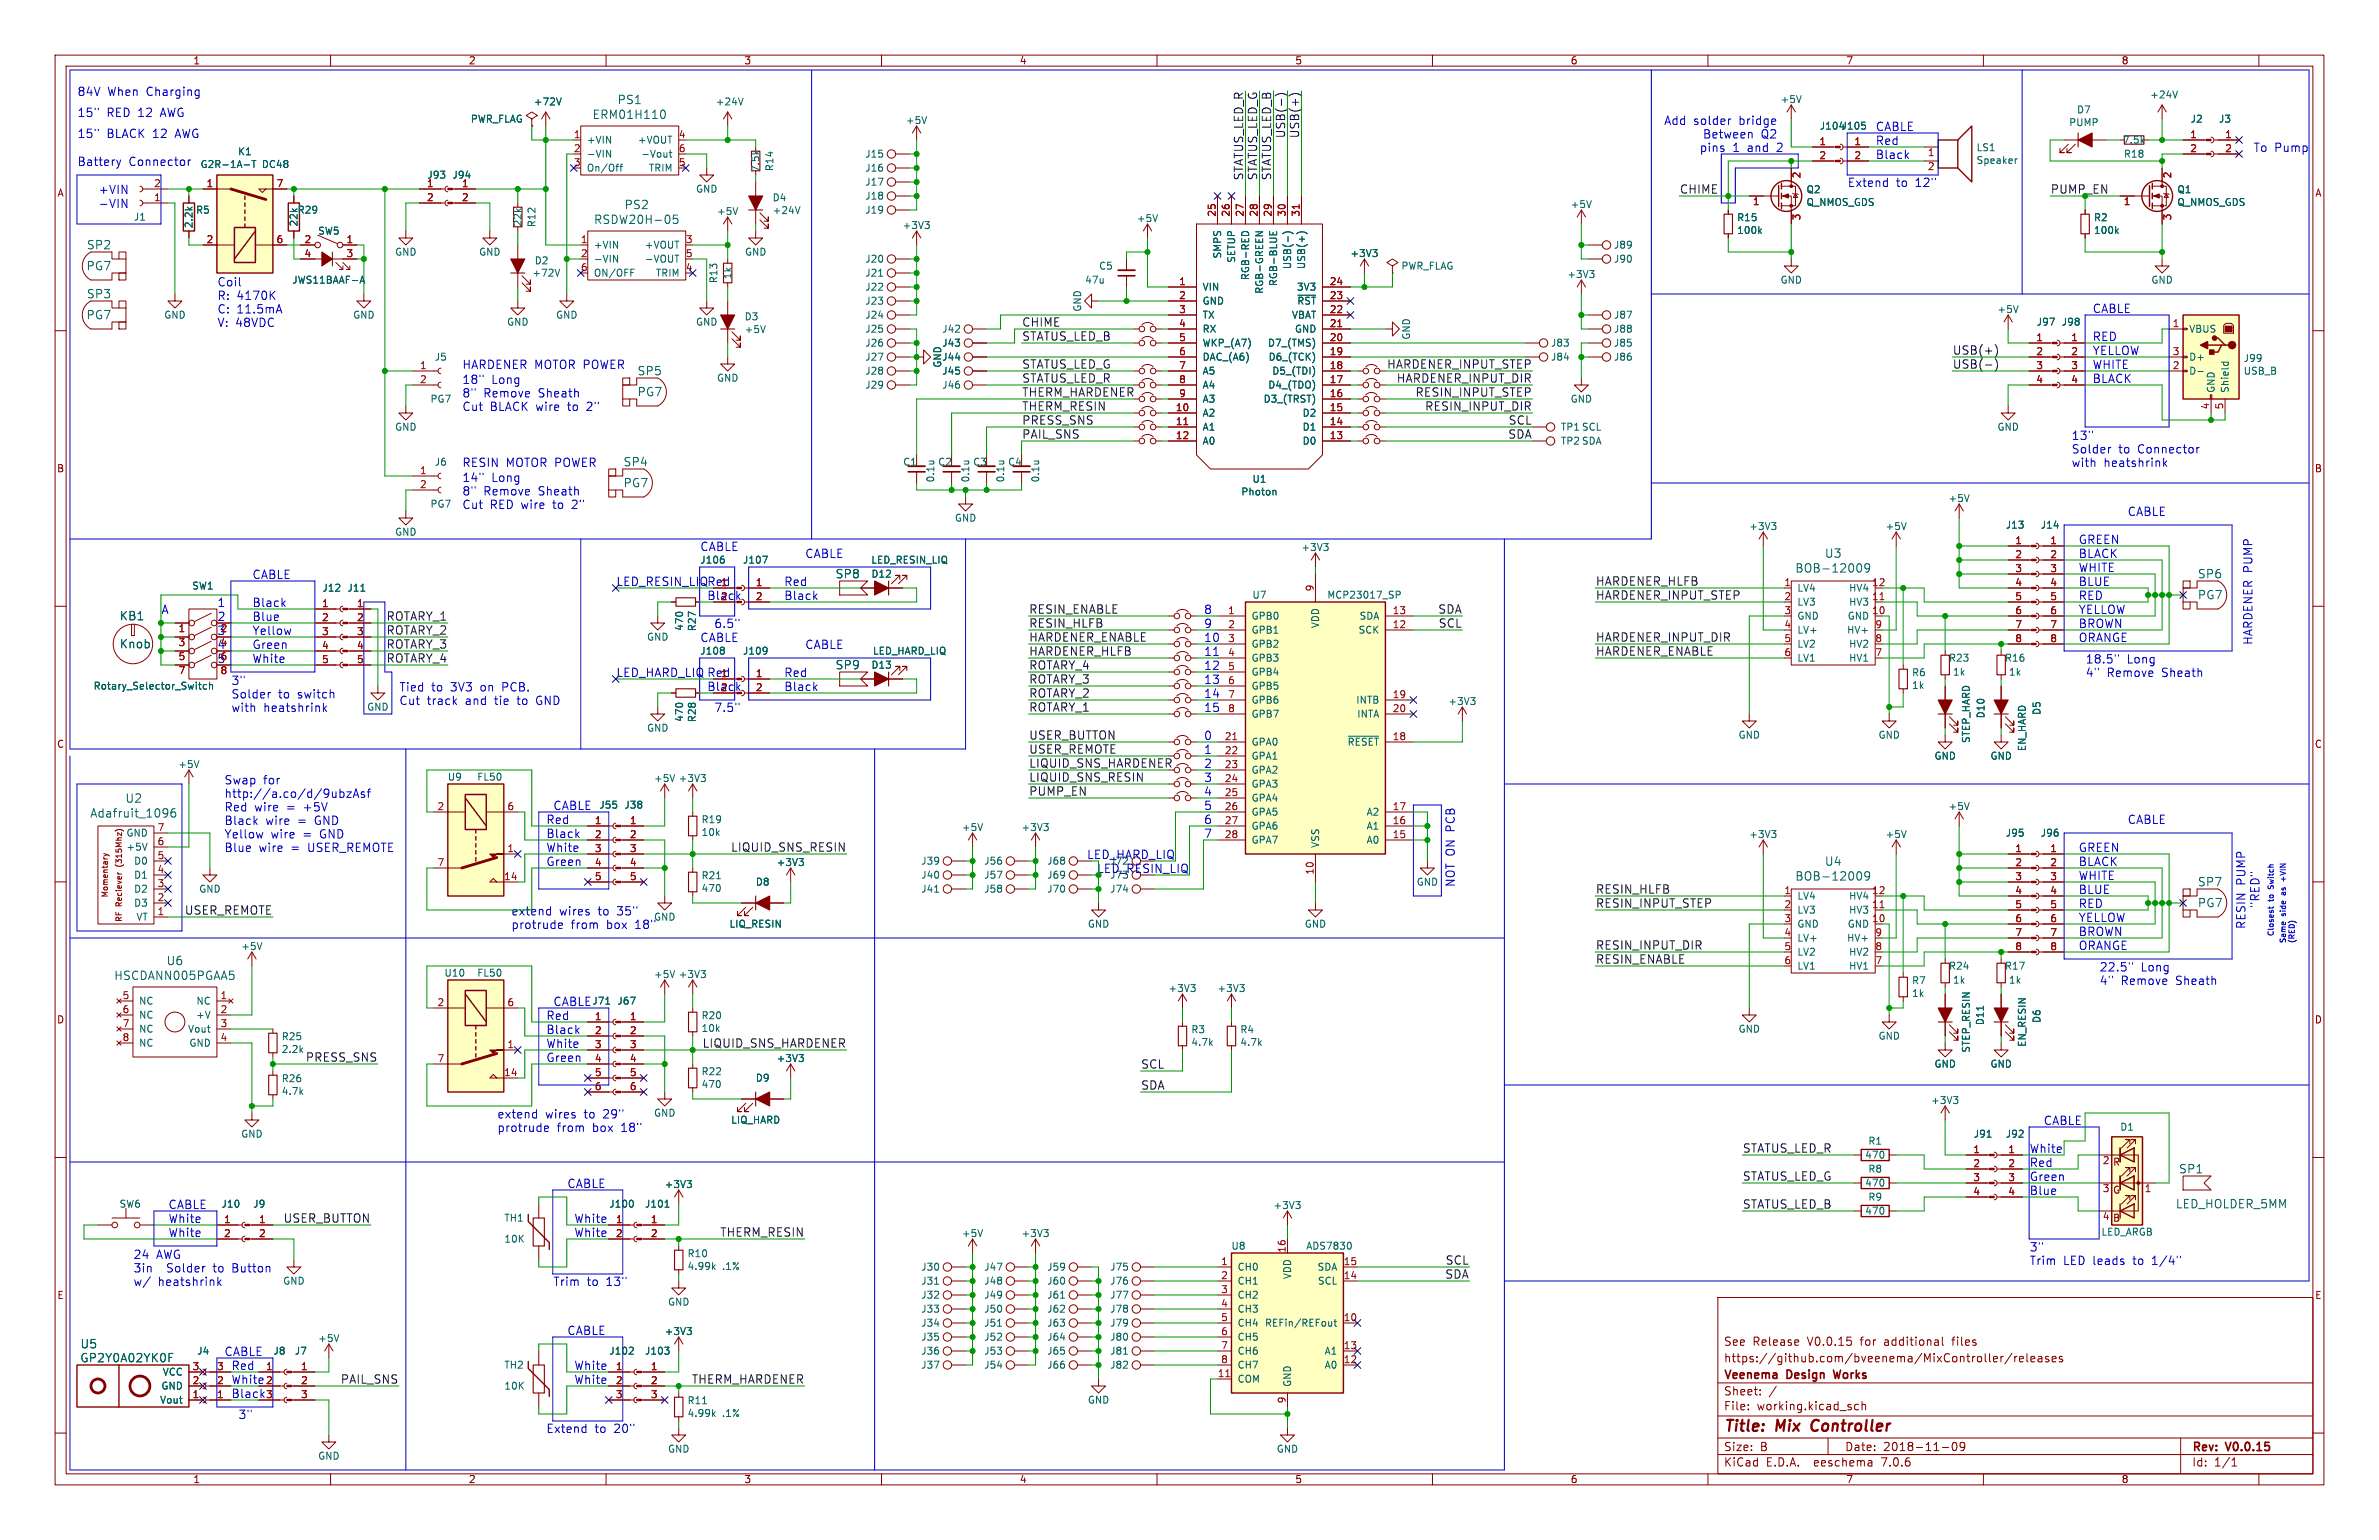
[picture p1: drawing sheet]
<svg xmlns="http://www.w3.org/2000/svg" width="432mm" height="279mm" viewBox="0 0 432 279" stroke-linecap="round" stroke-linejoin="round" font-family="sans-serif">
<defs><g id="words">
<g font-size="2.8" fill="#840000">
<text x="312.8" y="260.3">Title:</text>
<text x="322.5" y="260.3">Mix</text>
<text x="329.6" y="260.3">Controller</text>
</g>
<g font-size="2.1" fill="#0000c2">
<text x="14" y="17.5">84V</text>
<text x="19.5" y="17.5">When</text>
<text x="26.6" y="17.5">Charging</text>
<text x="14" y="21.3">15&quot;</text>
<text x="19.3" y="21.3">RED 12</text>
<text x="29.3" y="21.3">AWG</text>
<text x="302" y="22.8">Add</text>
<text x="307.4" y="22.8">solder</text>
<text x="315.7" y="22.8">bridge</text>
<text x="340.4" y="23.9">CABLE</text>
<text x="14" y="25.2">15&quot;</text>
<text x="19.3" y="25.2">BLACK 12</text>
<text x="32" y="25.2">AWG</text>
<text x="308.5" y="27.7">pins</text>
<text x="309" y="25.2">Between</text>
<text x="314.5" y="27.7">1</text>
<text x="317.3" y="27.7">and</text>
<text x="319.6" y="25.2">Q2</text>
<text x="322.7" y="27.7">2</text>
<text x="340.4" y="29">Black</text>
<text x="340.4" y="26.4">Red</text>
<text x="408.9" y="27.7">To Pump</text>
<text x="14" y="30.2">Battery</text>
<text x="17.8" y="35.3">+VIN</text>
<text x="23.3" y="30.2">Connector</text>
<text x="335.3" y="34">Extend</text>
<text x="344.1" y="34">to</text>
<text x="347.7" y="34">12&quot;</text>
<text x="17.8" y="37.9">-VIN</text>
<text x="39.4" y="52.1">Coil</text>
<text x="39.4" y="54.5">R: 4170K</text>
<text x="39.4" y="57">C: 11.5mA</text>
<text x="39.4" y="59.4">V: 48VDC</text>
<text x="379.7" y="56.9">CABLE</text>
<text x="379.7" y="64.5">YELLOW</text>
<text x="379.7" y="62">RED</text>
<text x="83.8" y="69.8">18&quot;</text>
<text x="83.8" y="67.1">HARDENER MOTOR POWER</text>
<text x="89.2" y="69.8">Long</text>
<text x="379.7" y="67.1">WHITE</text>
<text x="379.7" y="69.6">BLACK</text>
<text x="83.8" y="72.2">8&quot;</text>
<text x="83.8" y="74.7">Cut</text>
<text x="87.7" y="72.2">Remove</text>
<text x="88.9" y="74.7">BLACK wire</text>
<text x="97.8" y="72.2">Sheath</text>
<text x="103.2" y="74.7">to</text>
<text x="106.8" y="74.7">2&quot;</text>
<text x="375.9" y="79.9">13&quot;</text>
<text x="375.9" y="82.4">Solder</text>
<text x="384.5" y="82.4">to</text>
<text x="388.1" y="82.4">Connector</text>
<text x="83.8" y="84.8">RESIN</text>
<text x="83.8" y="87.6">14&quot;</text>
<text x="89.2" y="87.6">Long</text>
<text x="91.8" y="84.8">MOTOR POWER</text>
<text x="375.9" y="84.8">with</text>
<text x="381.8" y="84.8">heatshrink</text>
<text x="83.8" y="90">8&quot;</text>
<text x="83.8" y="92.5">Cut</text>
<text x="87.7" y="90">Remove</text>
<text x="88.9" y="92.5">RED wire</text>
<text x="97.8" y="90">Sheath</text>
<text x="100.5" y="92.5">to</text>
<text x="104.1" y="92.5">2&quot;</text>
<text x="386.1" y="93.7">CABLE</text>
<text x="127" y="100.1">CABLE</text>
<text x="146" y="101.4">CABLE</text>
<text x="377.2" y="98.8">GREEN</text>
<text x="377.2" y="101.4">BLACK</text>
<text x="45.7" y="105.2">CABLE</text>
<text x="111.8" y="106.4">LED_RESIN_LIQRed</text>
<text x="142.2" y="106.4">Red</text>
<text x="377.2" y="106.4">BLUE</text>
<text x="377.2" y="103.9">WHITE</text>
<text x="29.2" y="111.5">A</text>
<text x="39.4" y="110.2">1</text>
<text x="39.4" y="112.8">2</text>
<text x="45.7" y="110.2">Black</text>
<text x="45.7" y="112.8">Blue</text>
<text x="128.3" y="109">Black</text>
<text x="142.2" y="109">Black</text>
<text x="218.4" y="111.5">8</text>
<text x="377.2" y="111.5">YELLOW</text>
<text x="377.2" y="109">RED</text>
<text x="45.7" y="117.9">Green</text>
<text x="45.7" y="115.3">Yellow</text>
<text x="127" y="116.6">CABLE</text>
<text x="129.5" y="114.1">6.5&quot;</text>
<text x="146" y="117.9">CABLE</text>
<text x="218.4" y="114.1">9</text>
<text x="218.4" y="119.1">11</text>
<text x="218.4" y="116.6">10</text>
<text x="377.2" y="114.1">BROWN</text>
<text x="377.2" y="116.6">ORANGE</text>
<text x="408.9" y="117.1" transform="rotate(-90 408.9 117.1)">HARDENER PUMP</text>
<text x="41.9" y="124.4">3&quot;</text>
<text x="45.7" y="120.4">White</text>
<text x="72.4" y="125.6">Tied</text>
<text x="78.3" y="125.6">to</text>
<text x="81.8" y="125.6">3V3</text>
<text x="87.4" y="125.6">on</text>
<text x="91.4" y="125.6">PCB.</text>
<text x="111.8" y="122.9">LED_HARD_LIQ Red</text>
<text x="128.3" y="125.5">Black</text>
<text x="142.2" y="122.9">Red</text>
<text x="142.2" y="125.5">Black</text>
<text x="218.4" y="124.2">13</text>
<text x="218.4" y="121.7">12</text>
<text x="378.5" y="120.5">18.5&quot;</text>
<text x="378.5" y="122.9">4&quot;</text>
<text x="382.4" y="122.9">Remove</text>
<text x="386" y="120.5">Long</text>
<text x="392.4" y="122.9">Sheath</text>
<text x="41.9" y="126.8">Solder</text>
<text x="41.9" y="129.3">with</text>
<text x="47.8" y="129.3">heatshrink</text>
<text x="50.5" y="126.8">to</text>
<text x="54" y="126.8">switch</text>
<text x="72.4" y="128">Cut</text>
<text x="77.5" y="128">track</text>
<text x="84.5" y="128">and</text>
<text x="90" y="128">tie</text>
<text x="94.2" y="128">to</text>
<text x="97.8" y="128">GND</text>
<text x="129.5" y="129.3">7.5&quot;</text>
<text x="218.4" y="126.8">14</text>
<text x="218.4" y="129.3">15</text>
<text x="218.4" y="134.4">0</text>
<text x="218.4" y="136.9">1</text>
<text x="40.6" y="142.4">Swap</text>
<text x="47.8" y="142.4">for</text>
<text x="218.4" y="139.5">2</text>
<text x="218.4" y="142">3</text>
<text x="40.6" y="144.9">http://a.co/d/9ubzAsf</text>
<text x="40.6" y="147.3">Red</text>
<text x="40.6" y="149.8">Black</text>
<text x="46.2" y="147.3">wire</text>
<text x="48.2" y="149.8">wire</text>
<text x="52" y="147.3">=</text>
<text x="54.1" y="149.8">=</text>
<text x="55.2" y="147.3">+5V</text>
<text x="57.3" y="149.8">GND</text>
<text x="99.1" y="149.6">Red</text>
<text x="100.3" y="147.1">CABLE</text>
<text x="218.4" y="144.5">4</text>
<text x="218.4" y="147.1">5</text>
<text x="218.4" y="149.6">6</text>
<text x="386.1" y="149.6">CABLE</text>
<text x="40.6" y="152.2">Yellow</text>
<text x="40.6" y="154.7">Blue</text>
<text x="47" y="154.7">wire</text>
<text x="49.1" y="152.2">wire</text>
<text x="52.8" y="154.7">=</text>
<text x="55" y="152.2">=</text>
<text x="56" y="154.7">USER_REMOTE</text>
<text x="58.2" y="152.2">GND</text>
<text x="99.1" y="152.2">Black</text>
<text x="99.1" y="154.7">White</text>
<text x="218.4" y="152.2">7</text>
<text x="377.2" y="154.7">GREEN</text>
<text x="99.1" y="157.2">Green</text>
<text x="264.2" y="161" transform="rotate(-90 264.2 161)">NOT ON PCB</text>
<text x="377.2" y="159.8">WHITE</text>
<text x="377.2" y="157.2">BLACK</text>
<text x="407.7" y="160.7" transform="rotate(-90 407.7 160.7)">PUMP</text>
<text x="92.7" y="166.2">extend</text>
<text x="101.5" y="166.2">wires</text>
<text x="108.6" y="166.2">to</text>
<text x="112.2" y="166.2">35&quot;</text>
<text x="377.2" y="167.4">YELLOW</text>
<text x="377.2" y="164.9">RED</text>
<text x="377.2" y="162.3">BLUE</text>
<text x="410.2" y="164.9" transform="rotate(-90 410.2 164.9)">&quot;RED&quot;</text>
<text x="92.7" y="168.7">protrude</text>
<text x="103.6" y="168.7">from</text>
<text x="110.1" y="168.7">box</text>
<text x="115.4" y="168.7">18&quot;</text>
<text x="377.2" y="169.9">BROWN</text>
<text x="377.2" y="172.5">ORANGE</text>
<text x="407.7" y="168.7" transform="rotate(-90 407.7 168.7)">RESIN</text>
<text x="381" y="176.4">22.5&quot;</text>
<text x="381" y="178.8">4&quot;</text>
<text x="384.9" y="178.8">Remove</text>
<text x="388.6" y="176.4">Long</text>
<text x="394.9" y="178.8">Sheath</text>
<text x="99.1" y="185.2">Red</text>
<text x="100.3" y="182.6">CABLE</text>
<text x="99.1" y="187.7">Black</text>
<text x="99.1" y="190.3">White</text>
<text x="99.1" y="192.8">Green</text>
<text x="90.2" y="203">extend</text>
<text x="99" y="203">wires</text>
<text x="106.1" y="203">to</text>
<text x="109.6" y="203">29&quot;</text>
<text x="90.2" y="205.5">protrude</text>
<text x="101.1" y="205.5">from</text>
<text x="107.6" y="205.5">box</text>
<text x="112.9" y="205.5">18&quot;</text>
<text x="368.3" y="209.3">White</text>
<text x="370.8" y="204.2">CABLE</text>
<text x="102.9" y="215.7">CABLE</text>
<text x="368.3" y="214.4">Green</text>
<text x="368.3" y="211.8">Red</text>
<text x="30.5" y="219.5">CABLE</text>
<text x="368.3" y="216.9">Blue</text>
<text x="30.5" y="224.5">White</text>
<text x="30.5" y="222">White</text>
<text x="104.1" y="224.5">White</text>
<text x="104.1" y="222">White</text>
<text x="368.3" y="227.2">3&quot;</text>
<text x="24.1" y="228.5">24</text>
<text x="24.1" y="231">3in</text>
<text x="24.1" y="233.4">w/</text>
<text x="28.3" y="228.5">AWG</text>
<text x="28.6" y="233.4">heatshrink</text>
<text x="30.3" y="231">Solder</text>
<text x="38.9" y="231">to</text>
<text x="42.4" y="231">Button</text>
<text x="100.3" y="233.4">Trim</text>
<text x="106.5" y="233.4">to</text>
<text x="110.1" y="233.4">13&quot;</text>
<text x="368.3" y="229.6">Trim</text>
<text x="374.5" y="229.6">LED leads</text>
<text x="387.3" y="229.6">to</text>
<text x="390.9" y="229.6">1/4&quot;</text>
<text x="102.9" y="242.3">CABLE</text>
<text x="40.6" y="246.1">CABLE</text>
<text x="41.9" y="251.2">White</text>
<text x="41.9" y="248.7">Red</text>
<text x="104.1" y="251.2">White</text>
<text x="104.1" y="248.7">White</text>
<text x="41.9" y="253.8">Black</text>
<text x="43.2" y="257.6">3&quot;</text>
<text x="99.1" y="260.1">Extend</text>
<text x="107.9" y="260.1">to</text>
<text x="111.5" y="260.1">20&quot;</text>
</g>
<g font-size="2.1" fill="#006464">
<text x="107.5" y="21.8">ERM01H110</text>
<text x="112" y="19.1">PS1</text>
<text x="107.7" y="40.8">RSDW20H-05</text>
<text x="113.3" y="38.2">PS2</text>
<text x="15.7" y="45.4">SP2</text>
<text x="15.6" y="49.3">PG7</text>
<text x="15.6" y="58.1">PG7</text>
<text x="15.7" y="54.3">SP3</text>
<text x="115.6" y="68.3">SP5</text>
<text x="115.6" y="72.1">PG7</text>
<text x="113.1" y="84.8">SP4</text>
<text x="113.1" y="88.6">PG7</text>
<text x="331.1" y="101.4">U3</text>
<text x="151.6" y="105.1">SP8</text>
<text x="325.8" y="104.1">BOB-12009</text>
<text x="398.8" y="105.1">SP6</text>
<text x="21.6" y="112.8">KB1</text>
<text x="398.8" y="108.9">PG7</text>
<text x="21.6" y="117.8">Knob</text>
<text x="151.6" y="121.6">SP9</text>
<text x="16.3" y="148.5">Adafruit_1096</text>
<text x="22.7" y="145.8">U2</text>
<text x="325.8" y="160">BOB-12009</text>
<text x="331.1" y="157.3">U4</text>
<text x="398.8" y="161">SP7</text>
<text x="398.8" y="164.8">PG7</text>
<text x="20.6" y="178">HSCDANN005PGAA5</text>
<text x="30.1" y="175.3">U6</text>
<text x="395.4" y="213.1">SP1</text>
<text x="394.8" y="219.4">LED_HOLDER_5MM</text>
<text x="14.5" y="244.8">U5</text>
<text x="14.5" y="247.4">GP2Y0A02YK0F</text>
</g>
<g font-size="2.1" fill="#0f0f0f">
<text x="233.4" y="25.2" transform="rotate(-90 233.4 25.2)">USB(-)</text>
<text x="235.9" y="25.2" transform="rotate(-90 235.9 25.2)">USB(+)</text>
<text x="225.7" y="32.8" transform="rotate(-90 225.7 32.8)">STATUS_LED_R</text>
<text x="228.3" y="32.8" transform="rotate(-90 228.3 32.8)">STATUS_LED_G</text>
<text x="230.8" y="32.8" transform="rotate(-90 230.8 32.8)">STATUS_LED_B</text>
<text x="304.8" y="35.2">CHIME</text>
<text x="185.4" y="59.4">CHIME</text>
<text x="185.4" y="61.9">STATUS_LED_B</text>
<text x="354.3" y="64.5">USB(+)</text>
<text x="185.4" y="67">STATUS_LED_G</text>
<text x="185.4" y="69.5">STATUS_LED_R</text>
<text x="251.7" y="67">HARDENER_INPUT_STEP</text>
<text x="253.4" y="69.5">HARDENER_INPUT_DIR</text>
<text x="354.3" y="67">USB(-)</text>
<text x="185.4" y="74.6">THERM_RESIN</text>
<text x="185.4" y="77.2">PRESS_SNS</text>
<text x="185.4" y="72.1">THERM_HARDENER</text>
<text x="256.9" y="72.1">RESIN_INPUT_STEP</text>
<text x="258.6" y="74.6">RESIN_INPUT_DIR</text>
<text x="273.8" y="77.2">SCL</text>
<text x="185.4" y="79.7">PAIL_SNS</text>
<text x="273.7" y="79.7">SDA</text>
<text x="289.6" y="106.4">HARDENER_HLFB</text>
<text x="70.1" y="112.7">ROTARY_1</text>
<text x="186.7" y="111.4">RESIN_ENABLE</text>
<text x="186.7" y="114">RESIN_HLFB</text>
<text x="261" y="111.4">SDA</text>
<text x="261.1" y="114">SCL</text>
<text x="289.6" y="108.9">HARDENER_INPUT_STEP</text>
<text x="70.1" y="117.8">ROTARY_3</text>
<text x="70.1" y="115.3">ROTARY_2</text>
<text x="186.7" y="116.5">HARDENER_ENABLE</text>
<text x="186.7" y="119.1">HARDENER_HLFB</text>
<text x="289.6" y="116.5">HARDENER_INPUT_DIR</text>
<text x="289.6" y="119.1">HARDENER_ENABLE</text>
<text x="70.1" y="120.3">ROTARY_4</text>
<text x="186.7" y="124.1">ROTARY_3</text>
<text x="186.7" y="121.6">ROTARY_4</text>
<text x="186.7" y="129.2">ROTARY_1</text>
<text x="186.7" y="126.7">ROTARY_2</text>
<text x="186.7" y="134.3">USER_BUTTON</text>
<text x="186.7" y="136.8">USER_REMOTE</text>
<text x="186.7" y="139.4">LIQUID_SNS_HARDENER</text>
<text x="186.7" y="141.9">LIQUID_SNS_RESIN</text>
<text x="186.7" y="144.5">PUMP_EN</text>
<text x="132.6" y="154.6">LIQUID_SNS_RESIN</text>
<text x="33.5" y="166.1">USER_REMOTE</text>
<text x="289.6" y="162.2">RESIN_HLFB</text>
<text x="289.6" y="164.8">RESIN_INPUT_STEP</text>
<text x="289.6" y="172.4">RESIN_INPUT_DIR</text>
<text x="289.6" y="174.9">RESIN_ENABLE</text>
<text x="127.5" y="190.2">LIQUID_SNS_HARDENER</text>
<text x="55.4" y="192.7">PRESS_SNS</text>
<text x="207" y="197.8">SDA</text>
<text x="207" y="194">SCL</text>
<text x="316.2" y="209.2">STATUS_LED_R</text>
<text x="316.2" y="214.3">STATUS_LED_G</text>
<text x="51.4" y="221.9">USER_BUTTON</text>
<text x="316.2" y="219.4">STATUS_LED_B</text>
<text x="130.7" y="224.5">THERM_RESIN</text>
<text x="262.3" y="232.1">SDA</text>
<text x="262.3" y="229.6">SCL</text>
<text x="61.8" y="251.1">PAIL_SNS</text>
<text x="125.5" y="251.1">THERM_HARDENER</text>
</g>
<g font-size="2.1" fill="#009600">
<text x="372.1" y="35.2">PUMP_EN</text>
<text x="197.2" y="156">LED_HARD_LIQ</text>
<text x="199.1" y="158.5">LED_RESIN_LIQ</text>
</g>
<g font-size="2.1" fill="#840000">
<text x="312.8" y="244.4">See</text>
<text x="318.1" y="244.4">Release</text>
<text x="328.1" y="244.4">V0.0.15</text>
<text x="337.8" y="244.4">for</text>
<text x="342.3" y="244.4">additional</text>
<text x="354.8" y="244.4">files</text>
<text x="312.8" y="250.6">Veenema</text>
<text x="312.8" y="247.4">https://github.com/bveenema/MixController/releases</text>
<text x="324.4" y="250.6">Design</text>
<text x="333.6" y="250.6">Works</text>
<text x="312.8" y="256.1">File:</text>
<text x="312.8" y="253.4">Sheet:</text>
<text x="318.9" y="256.1">working.kicad_sch</text>
<text x="312.8" y="263.5">Size:</text>
<text x="319.5" y="263.5">B</text>
<text x="334.8" y="263.5">Date:</text>
<text x="341.8" y="263.5">2018-11-09</text>
<text x="397.8" y="263.7">Rev:</text>
<text x="404.2" y="263.7">V0.0.15</text>
<text x="312.8" y="266.3">KiCad</text>
<text x="320.5" y="266.3">E.D.A.</text>
<text x="329.4" y="266.3">eeschema</text>
<text x="341.8" y="266.3">7.0.6</text>
<text x="397.8" y="266.3">Id:</text>
<text x="401.9" y="266.3">1/1</text>
</g>
<g font-size="1.8" fill="#840000">
<text x="35" y="11.9">1</text>
<text x="85" y="11.9">2</text>
<text x="135" y="11.9">3</text>
<text x="185" y="11.9">4</text>
<text x="235" y="11.9">5</text>
<text x="285" y="11.9">6</text>
<text x="335" y="11.9">7</text>
<text x="385" y="11.9">8</text>
<text x="10.3" y="35.9">A</text>
<text x="420.1" y="35.9">A</text>
<text x="10.3" y="85.9">B</text>
<text x="420.1" y="85.9">B</text>
<text x="10.3" y="135.9">C</text>
<text x="420.1" y="135.9">C</text>
<text x="10.3" y="185.9">D</text>
<text x="420.1" y="185.9">D</text>
<text x="383.4" y="211.7">R</text>
<text x="383.4" y="221.9">B</text>
<text x="383.4" y="216.8">G</text>
<text x="10.3" y="235.9">E</text>
<text x="420.1" y="235.9">E</text>
<text x="35" y="269.3">1</text>
<text x="85" y="269.3">2</text>
<text x="135" y="269.3">3</text>
<text x="185" y="269.3">4</text>
<text x="235" y="269.3">5</text>
<text x="285" y="269.3">6</text>
<text x="335" y="269.3">7</text>
<text x="385" y="269.3">8</text>
</g>
<g font-size="1.8" fill="#006464">
<text x="85.4" y="22.5">PWR_FLAG</text>
<text x="96.8" y="19.3">+72V</text>
<text x="129.8" y="19.3">+24V</text>
<text x="164.3" y="22.7">+5V</text>
<text x="323.1" y="18.9">+5V</text>
<text x="330.2" y="23.7">J104J105</text>
<text x="375.5" y="23.1">PUMP</text>
<text x="376.9" y="20.8">D7</text>
<text x="390.2" y="18.1">+24V</text>
<text x="397.5" y="22.5">J2</text>
<text x="402.7" y="22.5">J3</text>
<text x="43.1" y="28.4">K1</text>
<text x="106.4" y="26.3">+VIN</text>
<text x="106.4" y="28.8">-VIN</text>
<text x="115.7" y="26.3">+VOUT</text>
<text x="116.3" y="28.8">-Vout</text>
<text x="157" y="28.8">J15</text>
<text x="358.7" y="27.6">LS1</text>
<text x="358.7" y="29.9">Speaker</text>
<text x="385.2" y="26.3">7.5k</text>
<text x="385.4" y="28.8">R18</text>
<text x="36.3" y="30.7">G2R-1A-T</text>
<text x="47.6" y="30.7">DC48</text>
<text x="77.5" y="32.6">J93</text>
<text x="82" y="32.6">J94</text>
<text x="106.4" y="31.3">On/Off</text>
<text x="117.7" y="31.3">TRIM</text>
<text x="126.2" y="35.2">GND</text>
<text x="138" y="31.3" transform="rotate(-90 138 31.3)">7.5k</text>
<text x="140.6" y="31.2" transform="rotate(-90 140.6 31.2)">R14</text>
<text x="157" y="33.9">J17</text>
<text x="157" y="31.3">J16</text>
<text x="327.8" y="35.3">Q2</text>
<text x="395.1" y="35.3">Q1</text>
<text x="24.2" y="40.2">J1</text>
<text x="35.2" y="41.5" transform="rotate(-90 35.2 41.5)">2.2k</text>
<text x="35.5" y="39">R5</text>
<text x="53.9" y="39">R29</text>
<text x="54.2" y="41.2" transform="rotate(-90 54.2 41.2)">22k</text>
<text x="94.8" y="41.2" transform="rotate(-90 94.8 41.2)">22k</text>
<text x="97.4" y="41.3" transform="rotate(-90 97.4 41.3)">R12</text>
<text x="130" y="39.2">+5V</text>
<text x="140.1" y="36.7">D4</text>
<text x="140.1" y="39">+24V</text>
<text x="157" y="39">J19</text>
<text x="157" y="36.4">J18</text>
<text x="163.7" y="41.8">+3V3</text>
<text x="206.2" y="40.5">+5V</text>
<text x="285" y="37.9">+5V</text>
<text x="315.2" y="40.3">R15</text>
<text x="327.8" y="37.6">Q_NMOS_GDS</text>
<text x="380" y="40.3">R2</text>
<text x="395.1" y="37.6">Q_NMOS_GDS</text>
<text x="57.7" y="42.8">SW5</text>
<text x="71.6" y="46.6">GND</text>
<text x="86.9" y="46.6">GND</text>
<text x="107.7" y="45.3">+VIN</text>
<text x="107.7" y="47.9">-VIN</text>
<text x="117" y="45.3">+VOUT</text>
<text x="117" y="47.9">-VOUT</text>
<text x="135.1" y="46.6">GND</text>
<text x="157" y="47.9">J20</text>
<text x="221.8" y="47" transform="rotate(-90 221.8 47)">SMPS</text>
<text x="224.4" y="47.8" transform="rotate(-90 224.4 47.8)">SETUP</text>
<text x="245" y="46.8">+3V3</text>
<text x="292.8" y="47.9">J90</text>
<text x="292.8" y="45.3">J89</text>
<text x="315.2" y="42.6">100k</text>
<text x="380" y="42.6">100k</text>
<text x="53" y="51.7">JWS11BAAF-A</text>
<text x="96.5" y="50.4">+72V</text>
<text x="97" y="48.2">D2</text>
<text x="107.7" y="50.4">ON/OFF</text>
<text x="118.9" y="50.4">TRIM</text>
<text x="130.4" y="51.5" transform="rotate(-90 130.4 51.5)">R13</text>
<text x="132.9" y="50.8" transform="rotate(-90 132.9 50.8)">1k</text>
<text x="157" y="52.9">J22</text>
<text x="157" y="50.4">J21</text>
<text x="196.9" y="51.7">47u</text>
<text x="199.4" y="49.1">C5</text>
<text x="218.2" y="52.9">VIN</text>
<text x="226.9" y="50.9" transform="rotate(-90 226.9 50.9)">RGB-RED</text>
<text x="229.5" y="53.4" transform="rotate(-90 229.5 53.4)">RGB-GREEN</text>
<text x="232" y="52" transform="rotate(-90 232 52)">RGB-BLUE</text>
<text x="234.5" y="48.9" transform="rotate(-90 234.5 48.9)">USB(-)</text>
<text x="235.3" y="52.9">3V3</text>
<text x="237.1" y="48.9" transform="rotate(-90 237.1 48.9)">USB(+)</text>
<text x="254.3" y="49.1">PWR_FLAG</text>
<text x="284.4" y="50.6">+3V3</text>
<text x="323.1" y="51.7">GND</text>
<text x="390.4" y="51.7">GND</text>
<text x="29.7" y="58">GND</text>
<text x="64" y="58">GND</text>
<text x="91.9" y="59.3">GND</text>
<text x="100.8" y="58">GND</text>
<text x="126.2" y="59.3">GND</text>
<text x="135.1" y="58.3">D3</text>
<text x="157" y="55.5">J23</text>
<text x="157" y="58">J24</text>
<text x="196.4" y="56.6" transform="rotate(-90 196.4 56.6)">GND</text>
<text x="218.2" y="55.5">GND</text>
<text x="218.2" y="58">TX</text>
<text x="234.4" y="58">VBAT</text>
<text x="235.4" y="55.5">~{RST}</text>
<text x="292.8" y="58">J87</text>
<text x="362.5" y="57">+5V</text>
<text x="369.6" y="59.3">J97</text>
<text x="374.1" y="59.3">J98</text>
<text x="78.8" y="65.6">J5</text>
<text x="135.1" y="60.6">+5V</text>
<text x="157" y="63.1">J26</text>
<text x="157" y="65.6">J27</text>
<text x="157" y="60.6">J25</text>
<text x="170.9" y="65.6">J44</text>
<text x="170.9" y="60.6">J42</text>
<text x="170.9" y="63.1">J43</text>
<text x="218.2" y="60.6">RX</text>
<text x="218.2" y="63.1">WKP_(A7)</text>
<text x="218.2" y="65.6">DAC_(A6)</text>
<text x="230" y="63.1">D7_(TMS)</text>
<text x="230.2" y="65.6">D6_(TCK)</text>
<text x="234.9" y="60.6">GND</text>
<text x="256.1" y="61.7" transform="rotate(-90 256.1 61.7)">GND</text>
<text x="281.4" y="65.6">J84</text>
<text x="281.4" y="63.1">J83</text>
<text x="292.8" y="63.1">J85</text>
<text x="292.8" y="65.6">J86</text>
<text x="292.8" y="60.6">J88</text>
<text x="397.3" y="60.6">VBUS</text>
<text x="397.3" y="65.6">D+</text>
<text x="407.1" y="65.9">J99</text>
<text x="130" y="69.4">GND</text>
<text x="157" y="68.2">J28</text>
<text x="157" y="70.7">J29</text>
<text x="170.9" y="68.2">J45</text>
<text x="170.9" y="70.7">J46</text>
<text x="171" y="66.8" transform="rotate(-90 171 66.8)">GND</text>
<text x="218.2" y="68.2">A5</text>
<text x="218.2" y="70.7">A4</text>
<text x="230.1" y="70.7">D4_(TDO)</text>
<text x="230.8" y="68.2">D5_(TDI)</text>
<text x="397.3" y="68.2">D-</text>
<text x="402.2" y="71.4" transform="rotate(-90 402.2 71.4)">GND</text>
<text x="404.7" y="71.4" transform="rotate(-90 404.7 71.4)">Shield</text>
<text x="407.1" y="68.2">USB_B</text>
<text x="78" y="73.3">PG7</text>
<text x="218.2" y="75.8">A2</text>
<text x="218.2" y="73.3">A3</text>
<text x="229.3" y="73.3">D3_(TRST)</text>
<text x="236.3" y="75.8">D2</text>
<text x="285" y="73.3">GND</text>
<text x="71.6" y="78.3">GND</text>
<text x="218.2" y="78.3">A1</text>
<text x="218.2" y="80.9">A0</text>
<text x="236.3" y="80.9">D0</text>
<text x="236.3" y="78.3">D1</text>
<text x="283.2" y="78.3">TP1 SCL</text>
<text x="283.2" y="80.9">TP2 SDA</text>
<text x="362.5" y="78.3">GND</text>
<text x="78.8" y="84.7">J6</text>
<text x="163.8" y="84.7">C1</text>
<text x="169.8" y="87.6" transform="rotate(-90 169.8 87.6)">0.1u</text>
<text x="170.2" y="84.7">C2</text>
<text x="176.1" y="87.6" transform="rotate(-90 176.1 87.6)">0.1u</text>
<text x="176.5" y="84.7">C3</text>
<text x="182.5" y="87.6" transform="rotate(-90 182.5 87.6)">0.1u</text>
<text x="182.9" y="84.7">C4</text>
<text x="188.8" y="87.6" transform="rotate(-90 188.8 87.6)">0.1u</text>
<text x="227.2" y="87.8">U1</text>
<text x="78" y="92.3">PG7</text>
<text x="173.2" y="94.8">GND</text>
<text x="225.2" y="90.1">Photon</text>
<text x="353.6" y="91.3">+5V</text>
<text x="71.6" y="97.4">GND</text>
<text x="236.1" y="100.2">+3V3</text>
<text x="317.4" y="96.4">+3V3</text>
<text x="342.1" y="96.4">+5V</text>
<text x="364" y="96.1">J13</text>
<text x="370.3" y="96.1">J14</text>
<text x="34.8" y="107.2">SW1</text>
<text x="58.4" y="107.5">J12</text>
<text x="63" y="107.5">J11</text>
<text x="127" y="102.5">J106</text>
<text x="134.8" y="102.5">J107</text>
<text x="158" y="102.5">LED_RESIN_LIQ</text>
<text x="158.1" y="105">D12</text>
<text x="326.1" y="107.5">LV4</text>
<text x="335.5" y="107.5">HV4</text>
<text x="227.1" y="112.6">GPB0</text>
<text x="227.2" y="108.8">U7</text>
<text x="240.8" y="108.8">MCP23017_SP</text>
<text x="246.7" y="112.6">SDA</text>
<text x="326.1" y="110.1">LV3</text>
<text x="326.1" y="112.6">GND</text>
<text x="335.3" y="112.6">GND</text>
<text x="335.5" y="110.1">HV3</text>
<text x="117.3" y="116.4">GND</text>
<text x="124.2" y="114.6" transform="rotate(-90 124.2 114.6)">470</text>
<text x="126.5" y="114.6" transform="rotate(-90 126.5 114.6)">R27</text>
<text x="127" y="119">J108</text>
<text x="134.8" y="119">J109</text>
<text x="158.3" y="119">LED_HARD_LIQ</text>
<text x="227.1" y="115.2">GPB1</text>
<text x="227.1" y="117.7">GPB2</text>
<text x="239.6" y="114.1" transform="rotate(-90 239.6 114.1)">VDD</text>
<text x="246.5" y="115.2">SCK</text>
<text x="326.1" y="115.2">LV+</text>
<text x="326.1" y="117.7">LV2</text>
<text x="335.2" y="115.2">HV+</text>
<text x="335.5" y="117.7">HV2</text>
<text x="16.9" y="125.3">Rotary_Selector_Switch</text>
<text x="158.1" y="121.5">D13</text>
<text x="227.1" y="120.2">GPB3</text>
<text x="227.1" y="122.8">GPB4</text>
<text x="227.1" y="125.3">GPB5</text>
<text x="326.1" y="120.2">LV1</text>
<text x="335.5" y="120.2">HV1</text>
<text x="346.9" y="122.9">R6</text>
<text x="346.9" y="125.2">1k</text>
<text x="353.7" y="120.2">R23</text>
<text x="354.4" y="122.8">1k</text>
<text x="363.8" y="120.2">R16</text>
<text x="364.5" y="122.8">1k</text>
<text x="66.5" y="129.1">GND</text>
<text x="124.2" y="131.1" transform="rotate(-90 124.2 131.1)">470</text>
<text x="126.5" y="131.1" transform="rotate(-90 126.5 131.1)">R28</text>
<text x="227.1" y="127.9">GPB6</text>
<text x="227.1" y="130.4">GPB7</text>
<text x="246.1" y="127.9">INTB</text>
<text x="246.2" y="130.4">INTA</text>
<text x="262.8" y="128.1">+3V3</text>
<text x="360.4" y="130.4" transform="rotate(-90 360.4 130.4)">D10</text>
<text x="370.6" y="129.8" transform="rotate(-90 370.6 129.8)">D5</text>
<text x="117.3" y="132.9">GND</text>
<text x="227.1" y="135.5">GPA0</text>
<text x="244.5" y="135.5">~{RESET}</text>
<text x="315.5" y="134.2">GND</text>
<text x="340.9" y="134.2">GND</text>
<text x="357.7" y="134.9" transform="rotate(-90 357.7 134.9)">STEP_HARD</text>
<text x="367.9" y="136.4" transform="rotate(-90 367.9 136.4)">EN_HARD</text>
<text x="32.3" y="139.5">+5V</text>
<text x="81.2" y="141.8">U9</text>
<text x="86.5" y="141.8">FL50</text>
<text x="118.6" y="142.1">+5V</text>
<text x="123.1" y="142.1">+3V3</text>
<text x="227.1" y="138">GPA1</text>
<text x="227.1" y="140.6">GPA2</text>
<text x="227.1" y="143.1">GPA3</text>
<text x="351" y="138">GND</text>
<text x="361.2" y="138">GND</text>
<text x="108.7" y="146.9">J55</text>
<text x="113.2" y="146.9">J38</text>
<text x="127.2" y="149.6">R19</text>
<text x="227.1" y="145.6">GPA4</text>
<text x="227.1" y="148.2">GPA5</text>
<text x="247.9" y="148.2">A2</text>
<text x="353.6" y="147.2">+5V</text>
<text x="22.9" y="154.5">+5V</text>
<text x="22.9" y="152">GND</text>
<text x="127.2" y="151.9">10k</text>
<text x="174.5" y="151">+5V</text>
<text x="185.3" y="151">+3V3</text>
<text x="227.1" y="150.7">GPA6</text>
<text x="227.1" y="153.3">GPA7</text>
<text x="239.6" y="153.9" transform="rotate(-90 239.6 153.9)">VSS</text>
<text x="247.9" y="153.3">A0</text>
<text x="247.9" y="150.7">A1</text>
<text x="317.4" y="152.2">+3V3</text>
<text x="342.1" y="152.2">+5V</text>
<text x="364" y="152">J95</text>
<text x="370.3" y="152">J96</text>
<text x="24.2" y="159.6">D1</text>
<text x="24.2" y="157.1">D0</text>
<text x="127.2" y="159.7">R21</text>
<text x="137.1" y="160.9">D8</text>
<text x="140.9" y="157.3">+3V3</text>
<text x="167.1" y="159.6">J40</text>
<text x="167.1" y="157.1">J39</text>
<text x="178.5" y="159.6">J57</text>
<text x="178.5" y="157.1">J56</text>
<text x="190" y="157.1">J68</text>
<text x="190" y="159.6">J69</text>
<text x="257" y="160.9">GND</text>
<text x="24.2" y="164.7">D3</text>
<text x="24.2" y="162.2">D2</text>
<text x="24.7" y="167.2">VT</text>
<text x="36.1" y="162.2">GND</text>
<text x="118.6" y="167.2">GND</text>
<text x="127.2" y="162">470</text>
<text x="167.1" y="162.2">J41</text>
<text x="178.5" y="162.2">J58</text>
<text x="190" y="162.2">J70</text>
<text x="201.4" y="162.2">J74</text>
<text x="326.1" y="163.4">LV4</text>
<text x="326.1" y="166">LV3</text>
<text x="335.5" y="166">HV3</text>
<text x="335.5" y="163.4">HV4</text>
<text x="43.7" y="172.6">+5V</text>
<text x="132.3" y="168.5">LIQ_RESIN</text>
<text x="197.4" y="168.5">GND</text>
<text x="236.7" y="168.5">GND</text>
<text x="326.1" y="168.5">GND</text>
<text x="326.1" y="171">LV+</text>
<text x="326.1" y="173.6">LV2</text>
<text x="335.2" y="171">HV+</text>
<text x="335.3" y="168.5">GND</text>
<text x="335.5" y="173.6">HV2</text>
<text x="80.6" y="177.4">U10</text>
<text x="86.5" y="177.4">FL50</text>
<text x="118.6" y="177.6">+5V</text>
<text x="123.1" y="177.6">+3V3</text>
<text x="326.1" y="176.1">LV1</text>
<text x="335.5" y="176.1">HV1</text>
<text x="346.9" y="178.8">R7</text>
<text x="353.7" y="176.1">R24</text>
<text x="354.4" y="178.7">1k</text>
<text x="363.8" y="176.1">R17</text>
<text x="364.5" y="178.7">1k</text>
<text x="25.1" y="182.5">NC</text>
<text x="25.1" y="185">NC</text>
<text x="35.5" y="185">+V</text>
<text x="35.6" y="182.5">NC</text>
<text x="107.4" y="182.5">J71</text>
<text x="112" y="182.5">J67</text>
<text x="127.2" y="185.1">R20</text>
<text x="212" y="180.2">+3V3</text>
<text x="220.9" y="180.2">+3V3</text>
<text x="346.9" y="181.1">1k</text>
<text x="370.6" y="185.7" transform="rotate(-90 370.6 185.7)">D6</text>
<text x="25.1" y="187.6">NC</text>
<text x="25.1" y="190.1">NC</text>
<text x="34" y="187.6">Vout</text>
<text x="34.3" y="190.1">GND</text>
<text x="51" y="191.2">2.2k</text>
<text x="51" y="188.9">R25</text>
<text x="127.2" y="187.4">10k</text>
<text x="216.1" y="187.7">R3</text>
<text x="216.1" y="190">4.7k</text>
<text x="225" y="187.7">R4</text>
<text x="225" y="190">4.7k</text>
<text x="315.5" y="187.6">GND</text>
<text x="340.9" y="188.8">GND</text>
<text x="357.7" y="191.1" transform="rotate(-90 357.7 191.1)">STEP_RESIN</text>
<text x="360.3" y="186.1" transform="rotate(-90 360.3 186.1)">D11</text>
<text x="367.9" y="190" transform="rotate(-90 367.9 190)">EN_RESIN</text>
<text x="51" y="196.5">R26</text>
<text x="127.2" y="197.6">470</text>
<text x="127.2" y="195.3">R22</text>
<text x="137.1" y="196.4">D9</text>
<text x="140.9" y="192.9">+3V3</text>
<text x="351" y="193.9">GND</text>
<text x="361.2" y="193.9">GND</text>
<text x="51" y="198.9">4.7k</text>
<text x="118.6" y="202.8">GND</text>
<text x="350.4" y="200.5">+3V3</text>
<text x="43.7" y="206.6">GND</text>
<text x="132.6" y="204.1">LIQ_HARD</text>
<text x="339" y="207.9">R1</text>
<text x="358.2" y="206.6">J91</text>
<text x="364" y="206.6">J92</text>
<text x="384.7" y="205.3">D1</text>
<text x="120.5" y="215.7">+3V3</text>
<text x="338.4" y="215.5">470</text>
<text x="338.4" y="210.4">470</text>
<text x="339" y="213">R8</text>
<text x="21.6" y="219.3">SW6</text>
<text x="40.1" y="219.3">J10</text>
<text x="45.9" y="219.3">J9</text>
<text x="91.4" y="221.8">TH1</text>
<text x="110.5" y="219.3">J100</text>
<text x="117" y="219.3">J101</text>
<text x="231" y="219.6">+3V3</text>
<text x="338.4" y="220.6">470</text>
<text x="339" y="218">R9</text>
<text x="91.4" y="225.7">10K</text>
<text x="174.5" y="224.6">+5V</text>
<text x="185.3" y="224.6">+3V3</text>
<text x="223.4" y="226.9">U8</text>
<text x="237" y="226.9">ADS7830</text>
<text x="381.3" y="224.4">LED_ARGB</text>
<text x="51.3" y="233.3">GND</text>
<text x="124.7" y="230.6">4.99k</text>
<text x="124.7" y="228.3">R10</text>
<text x="131.1" y="230.6">.1%</text>
<text x="167.1" y="230.7">J30</text>
<text x="167.1" y="233.3">J31</text>
<text x="178.5" y="230.7">J47</text>
<text x="178.5" y="233.3">J48</text>
<text x="190" y="233.3">J60</text>
<text x="190" y="230.7">J59</text>
<text x="201.4" y="230.7">J75</text>
<text x="201.4" y="233.3">J76</text>
<text x="224.5" y="230.7">CH0</text>
<text x="224.5" y="233.3">CH1</text>
<text x="234.5" y="232.2" transform="rotate(-90 234.5 232.2)">VDD</text>
<text x="239.1" y="230.7">SDA</text>
<text x="239.1" y="233.3">SCL</text>
<text x="121.2" y="237.1">GND</text>
<text x="167.1" y="235.8">J32</text>
<text x="167.1" y="238.4">J33</text>
<text x="178.5" y="235.8">J49</text>
<text x="178.5" y="238.4">J50</text>
<text x="190" y="238.4">J62</text>
<text x="190" y="235.8">J61</text>
<text x="201.4" y="238.4">J78</text>
<text x="201.4" y="235.8">J77</text>
<text x="224.5" y="235.8">CH2</text>
<text x="224.5" y="238.4">CH3</text>
<text x="35.7" y="246">J4</text>
<text x="49.5" y="246">J8</text>
<text x="53.4" y="246">J7</text>
<text x="57.7" y="243.7">+5V</text>
<text x="110.5" y="246">J102</text>
<text x="117" y="246">J103</text>
<text x="120.5" y="242.4">+3V3</text>
<text x="167.1" y="243.4">J35</text>
<text x="167.1" y="240.9">J34</text>
<text x="167.1" y="246">J36</text>
<text x="178.5" y="243.4">J52</text>
<text x="178.5" y="246">J53</text>
<text x="178.5" y="240.9">J51</text>
<text x="190" y="243.4">J64</text>
<text x="190" y="246">J65</text>
<text x="190" y="240.9">J63</text>
<text x="201.4" y="243.4">J80</text>
<text x="201.4" y="240.9">J79</text>
<text x="201.4" y="246">J81</text>
<text x="224.5" y="240.9">CH4</text>
<text x="224.5" y="243.4">CH5</text>
<text x="224.5" y="246">CH6</text>
<text x="229.5" y="240.9">REFin/REFout</text>
<text x="240.3" y="246">A1</text>
<text x="29.4" y="249.8">VCC</text>
<text x="91.4" y="248.5">TH2</text>
<text x="167.1" y="248.5">J37</text>
<text x="178.5" y="248.5">J54</text>
<text x="190" y="248.5">J66</text>
<text x="201.4" y="248.5">J82</text>
<text x="224.5" y="251.1">COM</text>
<text x="224.5" y="248.5">CH7</text>
<text x="234.5" y="251.7" transform="rotate(-90 234.5 251.7)">GND</text>
<text x="240.3" y="248.5">A0</text>
<text x="29" y="254.9">Vout</text>
<text x="29.2" y="252.3">GND</text>
<text x="91.4" y="252.3">10K</text>
<text x="124.7" y="257.3">4.99k</text>
<text x="124.7" y="255">R11</text>
<text x="131.1" y="257.3">.1%</text>
<text x="197.4" y="254.9">GND</text>
<text x="121.2" y="263.8">GND</text>
<text x="231.6" y="263.8">GND</text>
<text x="57.7" y="265">GND</text>
</g>
<g font-size="1.8" fill="#a90000">
<text x="104.1" y="25.1">1</text>
<text x="104.1" y="27.7">2</text>
<text x="123.1" y="25.1">4</text>
<text x="123.1" y="27.7">6</text>
<text x="330.1" y="26.4">1</text>
<text x="330.1" y="29">2</text>
<text x="336.5" y="26.4">1</text>
<text x="336.5" y="29">2</text>
<text x="349.8" y="28.7">1</text>
<text x="397.4" y="25.1">1</text>
<text x="397.4" y="27.7">2</text>
<text x="403.8" y="25.1">1</text>
<text x="403.8" y="27.7">2</text>
<text x="27.9" y="34">2</text>
<text x="37.4" y="34">1</text>
<text x="50.1" y="34">7</text>
<text x="77.4" y="34">1</text>
<text x="83.7" y="34">1</text>
<text x="104.1" y="30.2">3</text>
<text x="123.1" y="30.2">5</text>
<text x="327.1" y="32.5" transform="rotate(-90 327.1 32.5)">2</text>
<text x="349.8" y="31.2">2</text>
<text x="394.4" y="32.5" transform="rotate(-90 394.4 32.5)">2</text>
<text x="27.9" y="36.6">1</text>
<text x="77.4" y="36.6">2</text>
<text x="83.7" y="36.6">2</text>
<text x="220.7" y="39.4" transform="rotate(-90 220.7 39.4)">25</text>
<text x="223.3" y="39.4" transform="rotate(-90 223.3 39.4)">26</text>
<text x="225.8" y="39.4" transform="rotate(-90 225.8 39.4)">27</text>
<text x="228.3" y="39.4" transform="rotate(-90 228.3 39.4)">28</text>
<text x="230.9" y="39.4" transform="rotate(-90 230.9 39.4)">29</text>
<text x="233.4" y="39.4" transform="rotate(-90 233.4 39.4)">30</text>
<text x="236" y="39.4" transform="rotate(-90 236 39.4)">31</text>
<text x="318.1" y="37.5">1</text>
<text x="327.1" y="40.1" transform="rotate(-90 327.1 40.1)">3</text>
<text x="385.4" y="37.5">1</text>
<text x="394.4" y="40.1" transform="rotate(-90 394.4 40.1)">3</text>
<text x="37.4" y="44.2">2</text>
<text x="50.1" y="44.2">6</text>
<text x="55.2" y="44.2">2</text>
<text x="55.2" y="46.7">4</text>
<text x="62.8" y="44.2">1</text>
<text x="62.8" y="46.7">3</text>
<text x="105.3" y="44.2">1</text>
<text x="105.3" y="46.7">2</text>
<text x="124.4" y="44.2">3</text>
<text x="124.4" y="46.7">5</text>
<text x="105.3" y="49.3">6</text>
<text x="124.4" y="49.3">4</text>
<text x="213.9" y="51.8">1</text>
<text x="241.3" y="51.8">24</text>
<text x="213.9" y="54.4">2</text>
<text x="213.9" y="56.9">3</text>
<text x="213.9" y="59.4">4</text>
<text x="241.3" y="59.4">21</text>
<text x="241.3" y="56.9">22</text>
<text x="241.3" y="54.4">23</text>
<text x="394.3" y="59.4">1</text>
<text x="213.9" y="62">5</text>
<text x="213.9" y="64.5">6</text>
<text x="241.3" y="64.5">19</text>
<text x="241.3" y="62">20</text>
<text x="369.5" y="62">1</text>
<text x="369.5" y="64.5">2</text>
<text x="375.8" y="62">1</text>
<text x="375.8" y="64.5">2</text>
<text x="394.3" y="64.5">3</text>
<text x="76.1" y="67.1">1</text>
<text x="76.1" y="69.6">2</text>
<text x="213.9" y="67.1">7</text>
<text x="213.9" y="69.6">8</text>
<text x="241.3" y="69.6">17</text>
<text x="241.3" y="67.1">18</text>
<text x="369.5" y="67.1">3</text>
<text x="369.5" y="69.6">4</text>
<text x="375.8" y="67.1">3</text>
<text x="375.8" y="69.6">4</text>
<text x="394.3" y="67.1">2</text>
<text x="213.3" y="74.7">10</text>
<text x="213.3" y="77.2">11</text>
<text x="213.9" y="72.1">9</text>
<text x="241.3" y="77.2">14</text>
<text x="241.3" y="74.7">15</text>
<text x="241.3" y="72.1">16</text>
<text x="401.1" y="74.4" transform="rotate(-90 401.1 74.4)">4</text>
<text x="403.6" y="74.4" transform="rotate(-90 403.6 74.4)">5</text>
<text x="213.3" y="79.8">12</text>
<text x="241.3" y="79.8">13</text>
<text x="76.1" y="86.1">1</text>
<text x="76.1" y="88.6">2</text>
<text x="365.7" y="98.8">1</text>
<text x="365.7" y="101.3">2</text>
<text x="372" y="98.8">1</text>
<text x="372" y="101.3">2</text>
<text x="130.7" y="106.4">1</text>
<text x="137.1" y="106.4">1</text>
<text x="238.5" y="107.4" transform="rotate(-90 238.5 107.4)">9</text>
<text x="323.8" y="106.4">1</text>
<text x="339.7" y="106.4">12</text>
<text x="365.7" y="103.9">3</text>
<text x="365.7" y="106.4">4</text>
<text x="372" y="103.9">3</text>
<text x="372" y="106.4">4</text>
<text x="58.3" y="110.2">1</text>
<text x="58.3" y="112.8">2</text>
<text x="64.7" y="110.2">1</text>
<text x="64.7" y="112.8">2</text>
<text x="130.7" y="109">2</text>
<text x="137.1" y="109">2</text>
<text x="222.8" y="111.5">1</text>
<text x="252.7" y="111.5">13</text>
<text x="323.8" y="109">2</text>
<text x="323.8" y="111.5">3</text>
<text x="339.7" y="111.5">10</text>
<text x="339.7" y="109">11</text>
<text x="365.7" y="109">5</text>
<text x="365.7" y="111.5">6</text>
<text x="372" y="109">5</text>
<text x="372" y="111.5">6</text>
<text x="32.3" y="115">1</text>
<text x="32.3" y="117.6">3</text>
<text x="39.9" y="115">2</text>
<text x="39.9" y="117.6">4</text>
<text x="58.3" y="115.3">3</text>
<text x="58.3" y="117.9">4</text>
<text x="64.7" y="115.3">3</text>
<text x="64.7" y="117.9">4</text>
<text x="222.8" y="114">2</text>
<text x="222.8" y="116.6">3</text>
<text x="222.8" y="119.1">4</text>
<text x="252.7" y="114">12</text>
<text x="323.8" y="114">4</text>
<text x="323.8" y="116.6">5</text>
<text x="323.8" y="119.1">6</text>
<text x="340.3" y="119.1">7</text>
<text x="340.3" y="116.6">8</text>
<text x="340.3" y="114">9</text>
<text x="365.7" y="114">7</text>
<text x="365.7" y="116.6">8</text>
<text x="372" y="114">7</text>
<text x="372" y="116.6">8</text>
<text x="32.3" y="120.1">5</text>
<text x="32.3" y="122.6">7</text>
<text x="39.9" y="120.1">6</text>
<text x="39.9" y="122.6">8</text>
<text x="58.3" y="120.4">5</text>
<text x="64.7" y="120.4">5</text>
<text x="130.7" y="122.9">1</text>
<text x="130.7" y="125.5">2</text>
<text x="137.1" y="122.9">1</text>
<text x="137.1" y="125.5">2</text>
<text x="222.8" y="121.7">5</text>
<text x="222.8" y="124.2">6</text>
<text x="222.8" y="126.7">7</text>
<text x="222.8" y="129.3">8</text>
<text x="252.7" y="126.7">19</text>
<text x="252.7" y="129.3">20</text>
<text x="222.2" y="134.4">21</text>
<text x="222.2" y="136.9">22</text>
<text x="252.7" y="134.4">18</text>
<text x="222.2" y="139.4">23</text>
<text x="222.2" y="142">24</text>
<text x="79.3" y="147.1">2</text>
<text x="92" y="147.1">6</text>
<text x="107.9" y="149.6">1</text>
<text x="114.2" y="149.6">1</text>
<text x="222.2" y="144.5">25</text>
<text x="222.2" y="147.1">26</text>
<text x="222.2" y="149.6">27</text>
<text x="252.7" y="149.6">16</text>
<text x="252.7" y="147.1">17</text>
<text x="28.5" y="156">5</text>
<text x="28.5" y="153.4">6</text>
<text x="28.5" y="150.9">7</text>
<text x="92" y="154.7">1</text>
<text x="107.9" y="152.1">2</text>
<text x="107.9" y="154.7">3</text>
<text x="114.2" y="152.1">2</text>
<text x="114.2" y="154.7">3</text>
<text x="222.2" y="152.1">28</text>
<text x="252.7" y="152.1">15</text>
<text x="365.7" y="154.7">1</text>
<text x="372" y="154.7">1</text>
<text x="28.5" y="161">3</text>
<text x="28.5" y="158.5">4</text>
<text x="79.3" y="157.2">7</text>
<text x="91.4" y="159.8">14</text>
<text x="107.9" y="157.2">4</text>
<text x="107.9" y="159.8">5</text>
<text x="114.2" y="157.2">4</text>
<text x="114.2" y="159.8">5</text>
<text x="238.5" y="158.8" transform="rotate(-90 238.5 158.8)">10</text>
<text x="365.7" y="157.2">2</text>
<text x="365.7" y="159.8">3</text>
<text x="372" y="157.2">2</text>
<text x="372" y="159.8">3</text>
<text x="28.5" y="166.1">1</text>
<text x="28.5" y="163.6">2</text>
<text x="323.8" y="162.3">1</text>
<text x="323.8" y="164.8">2</text>
<text x="323.8" y="167.4">3</text>
<text x="339.7" y="167.4">10</text>
<text x="339.7" y="164.8">11</text>
<text x="339.7" y="162.3">12</text>
<text x="365.7" y="162.3">4</text>
<text x="365.7" y="164.8">5</text>
<text x="365.7" y="167.4">6</text>
<text x="372" y="162.3">4</text>
<text x="372" y="164.8">5</text>
<text x="372" y="167.4">6</text>
<text x="323.8" y="169.9">4</text>
<text x="323.8" y="172.5">5</text>
<text x="340.3" y="172.5">8</text>
<text x="340.3" y="169.9">9</text>
<text x="365.7" y="169.9">7</text>
<text x="365.7" y="172.5">8</text>
<text x="372" y="169.9">7</text>
<text x="372" y="172.5">8</text>
<text x="323.8" y="175">6</text>
<text x="340.3" y="175">7</text>
<text x="22.2" y="181.4">5</text>
<text x="22.2" y="183.9">6</text>
<text x="39.9" y="181.4">1</text>
<text x="39.9" y="183.9">2</text>
<text x="79.3" y="182.6">2</text>
<text x="92" y="182.6">6</text>
<text x="107.9" y="185.2">1</text>
<text x="114.2" y="185.2">1</text>
<text x="22.2" y="186.4">7</text>
<text x="22.2" y="189">8</text>
<text x="39.9" y="186.4">3</text>
<text x="39.9" y="189">4</text>
<text x="92" y="190.2">1</text>
<text x="107.9" y="187.7">2</text>
<text x="107.9" y="190.2">3</text>
<text x="114.2" y="187.7">2</text>
<text x="114.2" y="190.2">3</text>
<text x="79.3" y="192.8">7</text>
<text x="91.4" y="195.3">14</text>
<text x="107.9" y="192.8">4</text>
<text x="107.9" y="195.3">5</text>
<text x="107.9" y="197.9">6</text>
<text x="114.2" y="192.8">4</text>
<text x="114.2" y="195.3">5</text>
<text x="114.2" y="197.9">6</text>
<text x="358.1" y="209.3">1</text>
<text x="364.4" y="209.3">1</text>
<text x="358.1" y="211.8">2</text>
<text x="358.1" y="214.4">3</text>
<text x="364.4" y="211.8">2</text>
<text x="364.4" y="214.4">3</text>
<text x="381.6" y="211.5">2</text>
<text x="40.6" y="222">1</text>
<text x="46.9" y="222">1</text>
<text x="111.7" y="222">1</text>
<text x="118" y="222">1</text>
<text x="358.1" y="216.9">4</text>
<text x="364.4" y="216.9">4</text>
<text x="381.6" y="216.6">3</text>
<text x="381.6" y="221.7">4</text>
<text x="389.2" y="216.6">1</text>
<text x="40.6" y="224.5">2</text>
<text x="46.9" y="224.5">2</text>
<text x="111.7" y="224.5">2</text>
<text x="118" y="224.5">2</text>
<text x="233.4" y="227.4" transform="rotate(-90 233.4 227.4)">16</text>
<text x="221.5" y="229.6">1</text>
<text x="221.5" y="232.2">2</text>
<text x="243.8" y="232.2">14</text>
<text x="243.8" y="229.6">15</text>
<text x="221.5" y="234.7">3</text>
<text x="221.5" y="237.2">4</text>
<text x="221.5" y="239.8">5</text>
<text x="243.8" y="239.8">10</text>
<text x="221.5" y="242.3">6</text>
<text x="221.5" y="244.9">7</text>
<text x="243.8" y="244.9">13</text>
<text x="34.9" y="251.2">2</text>
<text x="34.9" y="248.7">3</text>
<text x="39.3" y="251.2">2</text>
<text x="39.3" y="248.7">3</text>
<text x="48.2" y="248.7">1</text>
<text x="48.2" y="251.2">2</text>
<text x="54.5" y="248.7">1</text>
<text x="54.5" y="251.2">2</text>
<text x="111.7" y="248.7">1</text>
<text x="111.7" y="251.2">2</text>
<text x="118" y="248.7">1</text>
<text x="118" y="251.2">2</text>
<text x="220.9" y="249.9">11</text>
<text x="221.5" y="247.4">8</text>
<text x="243.8" y="247.4">12</text>
<text x="34.9" y="253.7">1</text>
<text x="39.3" y="253.7">1</text>
<text x="48.2" y="253.7">3</text>
<text x="54.5" y="253.7">3</text>
<text x="111.7" y="253.7">3</text>
<text x="118" y="253.7">3</text>
<text x="233.4" y="254.7" transform="rotate(-90 233.4 254.7)">9</text>
</g>
<g font-size="1.8" fill="#0000c2">
<text x="201.4" y="157.1">J72</text>
<text x="201.4" y="159.6">J73</text>
</g>
<g font-size="1.4" fill="#840000">
<text x="22.3" y="157" transform="rotate(-90 22.3 157)">(315Mhz)</text>
<text x="19.8" y="162.9" transform="rotate(-90 19.8 162.9)">Momentary</text>
<text x="22.3" y="167.4" transform="rotate(-90 22.3 167.4)">RF</text>
<text x="22.3" y="164.5" transform="rotate(-90 22.3 164.5)">Reciever</text>
</g>
<g font-size="1.4" fill="#0000c2">
<text x="412.7" y="161" transform="rotate(-90 412.7 161)">Switch</text>
<text x="415" y="159.4" transform="rotate(-90 415 159.4)">+VIN</text>
<text x="412.7" y="163.5" transform="rotate(-90 412.7 163.5)">to</text>
<text x="415" y="166.2" transform="rotate(-90 415 166.2)">side</text>
<text x="415" y="162.1" transform="rotate(-90 415 162.1)">as</text>
<text x="412.7" y="169.9" transform="rotate(-90 412.7 169.9)">Closest</text>
<text x="415" y="171.2" transform="rotate(-90 415 171.2)">Same</text>
<text x="416.6" y="171.2" transform="rotate(-90 416.6 171.2)">(RED)</text>
</g>
</g></defs>
<g fill="none" stroke="#840000" stroke-width=".18">
<path d="M10 10h411.8v259.4h-411.8zM12 12h407.8v255.4h-407.8zM60 10v2M110 10v2M160 10v2M210 10v2M260 10v2M310 10v2M325.1 19.1l-.7 1.2M325.1 19.1v2.5M325.1 19.1l.8 1.2M360 10v2"/>
<path d="M392.4 19.1l-.7 1.2M392.4 19.1v2.5M392.4 19.1l.8 1.2M410 10v2M25.4 33.8l.4 .1 .1 .4-.2 .4-.3 .1M25.4 36.3l.4 .2 .1 .3-.2 .4-.3 .1M25.9 36.8h4.6M25.9 34.3h4.6M34.3 35.6v1.2M36.8 34.3h5.1M48.3 34.3l-.7 .6-.6-.6h5.1M53.3 35.6v1.2"/>
<path d="M76.2 36.8h4.6M76.2 34.3h4.6M81.3 36.3l-.4 .2-.1 .3 .1 .4 .4 .1M81.3 33.8l-.4 .1-.1 .4 .1 .3 .4 .2M82.1 36.8h4.3M82.1 34.3h4.3M94 36.8v.8M96.5 21.6l1-.6-1-.7-1 .7 1 .6v1.3M96.5 22.9h.1M99.1 20.3l-.8 1.3M99.1 20.3v2.6M99.1 20.3l.7 1.3"/>
<path d="M104.1 25.4h1.3M105.4 22.9h17.8v8.9h-17.8zM128.3 30.5v1.3h1.2l-1.2 1.2-1.3-1.2h1.3M132.1 20.3l-.8 1.3M132.1 20.3v2.6M132.1 39.4v2.5M132.1 20.3l.7 1.3M132.1 39.4l-.8 1.2M132.1 39.4l.7 1.2M137.2 26.7v.7M137.2 33v7.6M137.9 39.9l1.5 1.5v-.8v.8h-.7"/>
<path d="M137.9 38.6l1.5 1.5v-.7v.7h-.7M162.6 35.6h2.5M162.6 27.9h2.5M162.6 38.1h2.5M162.6 33h2.5M162.6 30.5h2.5M166.4 22.9l-.8 1.2M166.4 22.9v2.5M166.4 22.9l.7 1.2M221 35.6v5M223.5 35.6v5M226.1 35.6v5"/>
<path d="M228.6 35.6v5M231.1 35.6v5M233.7 35.6v5M236.2 35.6v5M287 38.1v2.5M287 38.1l-.7 1.3M287 38.1l.8 1.3M313.7 38.1v.8M317.5 35.6h5.3M323.3 35.6h1.8v5M323.3 33.8h2.6v3.5h-2.6M325.1 30.5v3.3"/>
<path d="M325.4 35.1l.1 .1h.8l.1 .1M325.9 35.2l.4 .6h-.8zM328.9 29.2h4.2M328.9 26.7h4.2M334 28.7l.4 .2 .1 .3-.1 .4-.4 .1M334 26.2l.4 .1 .1 .3-.1 .4-.4 .2M334.5 29.2h4.6M334.5 26.7h4.6M349.2 29.2h2.6M349.2 26.7h2.6M374.6 25.4h7.7M375.4 26.2l-1.5 1.5h.7h-.7v-.8"/>
<path d="M376.7 26.2l-1.5 1.5h.7h-.7v-.8M378.5 38.1v.8M384.8 35.6h5.3M389.1 25.4h.8M390.7 35.6h1.7v5M390.7 33.8h2.5v3.5h-2.5M392.4 30.5v3.3M392.7 35.1l.1 .1h.8l.1 .1M393.2 35.2l.4 .6h-.8zM396.2 27.9h4.3M396.2 25.4h4.3M401.3 27.4l.4 .2 .1 .3-.1 .4-.4 .1"/>
<path d="M401.3 24.9l.4 .1 .1 .4-.1 .3-.4 .2M401.8 27.9h4.6M401.8 25.4h4.6M10 60h2M15.8 46.2l.7-.5h3.8v1.3h2.6v2.5h-2.6v1.3h-3.8a2.84 2.84 0 0 1-.7-4.6zM15.8 55.1l.7-.5h3.8v1.3h2.6v2.5h-2.6v1.3h-3.8a2.84 2.84 0 0 1-.7-4.6zM21.6 47v-1.3h1.3v1.3M21.6 49.5h1.3v1.3h-1.3zM21.6 55.9v-1.3h1.3v1.3M21.6 58.4h1.3v1.3h-1.3zM31.7 53.3v1.3h1.3l-1.3 1.3-1.2-1.3h1.2M34.3 41.9v1.3"/>
<path d="M36.8 44.5h5.7M46.4 44.5h5.7M53.3 41.9v1.3M54.6 44.5h2.5M54.6 47h10.2M57.7 42.7l3.5 1.5M60.3 45.7v2.6M61 47.6l1.2 1.3M62.2 48.3v.6h-.6M62.2 44.5h2.6M62.2 47.6l1.3 1.3M63.5 48.3v.6h-.6"/>
<path d="M66 53.3v1.3h1.3l-1.3 1.3-1.2-1.3h1.2M73.7 41.9v1.3h1.2l-1.2 1.3-1.3-1.3h1.3M88.9 41.9v1.3h1.3l-1.3 1.3-1.3-1.3h1.3M94 54.6v1.3h1.2l-1.2 1.3-1.3-1.3h1.3M94 41.1v.8M94 44.5v7.6M94.7 51.3l1.6 1.5v-.7v.7h-.8M94.7 50l1.6 1.6v-.8v.8h-.8M102.9 53.3v1.3h1.2l-1.2 1.3-1.3-1.3h1.3M105.4 44.5h1.3M106.7 41.9h17.8v8.9h-17.8zM128.3 54.6v1.3h1.2l-1.2 1.3-1.3-1.3h1.3"/>
<path d="M132.1 47v.8M132.1 51.3v.8M132.1 54.6v7.6M137.2 41.9v1.3h1.2l-1.2 1.3-1.3-1.3h1.3M162.6 59.7h2.5M162.6 52.1h2.5M162.6 54.6h2.5M162.6 57.2h2.5M162.6 47h2.5M162.6 49.5h2.5M166.4 41.9v2.6M166.4 41.9l-.8 1.3"/>
<path d="M166.4 41.9l.7 1.3M176.5 59.7h2.6M198.1 54.6v-1.3l-1.3 1.3 1.3 1.3v-1.3h1.3M204.5 47v2M204.5 50v2.1M205.7 59.7h1.1M207.3 58.9a1.44 1.44 0 0 1 2 0M208.3 40.6l-.8 1.3M208.3 40.6v2.6M208.3 40.6l.7 1.3M209.8 59.7h1M212.1 59.7h5.1"/>
<path d="M212.1 52.1h5.1M212.1 54.6h5.1M212.1 57.2h5.1M217.2 40.6h22.8v42l-2.5 2.5h-17.8l-2.5-2.5zM240 59.7h5.1M240 52.1h5.1M240 54.6h5.1M240 57.2h5.1M247.6 47l-.7 1.3M247.6 47v2.5M247.6 47l.8 1.3M251.5 59.7h1.2v-1.3l1.3 1.3-1.3 1.3v-1.3"/>
<path d="M252.7 48.3l1-.7-1-.6-1 .6 1 .7v1.2M252.7 49.5h.1M287 50.8l-.7 1.3M287 50.8v2.5M287 50.8l.8 1.3M288.3 59.7h2.5M288.3 57.2h2.5M288.3 44.5h2.5M288.3 47h2.5M313.7 42.4v.8M325.1 47v1.3h1.3l-1.3 1.2-1.3-1.2h1.3M364.5 57.2l-.8 1.2"/>
<path d="M364.5 57.2v2.5M364.5 57.2l.8 1.2M378.5 42.4v.8M392.4 47v1.3h1.3l-1.3 1.2-1.2-1.2h1.2M393.7 59.7h2.5M396.2 59.6h.8v.2h-.8zM403.6 59.1l.4-.4h1l.4 .4v1.4h-1.8zM419.8 60h2M73.7 73.7v1.2h1.2l-1.2 1.3-1.3-1.3h1.3M74.9 69.9h4.6M74.9 67.3h4.6M80 69.3l-.3 .2-.2 .3 .1 .4 .4 .2"/>
<path d="M80 66.8l-.3 .1-.2 .4 .1 .4 .4 .1M113 69.9h2.6v-1.3h3.8a2.84 2.84 0 0 1 1.5 2.5 2.84 2.84 0 0 1-1.5 2.6h-3.8v-1.3h-2.6zM113 72.4v1.3h1.3v-1.3M113 68.6h1.3v1.3h-1.3zM132.1 64.8v1.2h1.2l-1.2 1.3-1.3-1.3h1.3M132.8 61.5l1.6 1.5v-.8v.8h-.8M132.8 60.2l1.6 1.5v-.7v.7h-.8M162.6 62.2h2.5M162.6 69.9h2.5M162.6 67.3h2.5M162.6 64.8h2.5M166.4 64.8h1.2v-1.3l1.3 1.3-1.3 1.2v-1.2"/>
<path d="M176.5 62.2h2.6M176.5 69.9h2.6M176.5 67.3h2.6M176.5 64.8h2.6M205.7 62.2h1.1M205.7 77.5h1.1M205.7 74.9h1.1M205.7 69.9h1.1M205.7 67.3h1.1M205.7 72.4h1.1M207.3 61.5a1.44 1.44 0 0 1 2 0M207.3 74.2a1.44 1.44 0 0 1 2 0"/>
<path d="M207.3 79.2a1.44 1.44 0 0 1 2 0M207.3 76.7a1.44 1.44 0 0 1 2 0M207.3 69.1a1.44 1.44 0 0 1 2 0M207.3 66.5a1.44 1.44 0 0 1 2 0M207.3 71.6a1.44 1.44 0 0 1 2 0M209.8 62.2h1M209.8 77.5h1M209.8 74.9h1M209.8 69.9h1M209.8 67.3h1M209.8 72.4h1M212.1 62.2h5.1"/>
<path d="M212.1 77.5h5.1M212.1 74.9h5.1M212.1 69.9h5.1M212.1 67.3h5.1M212.1 64.8h5.1M212.1 72.4h5.1M240 62.2h5.1M240 77.5h5.1M240 74.9h5.1M240 69.9h5.1M240 67.3h5.1M240 64.8h5.1"/>
<path d="M240 72.4h5.1M246.4 77.5h1M246.4 74.9h1M246.4 69.9h1M246.4 67.3h1M246.4 72.4h1M247.9 79.2a1.44 1.44 0 0 1 2 0M247.9 66.5a1.44 1.44 0 0 1 2 0M247.9 76.7a1.44 1.44 0 0 1 2 0M247.9 74.2a1.44 1.44 0 0 1 2 0M247.9 69.1a1.44 1.44 0 0 1 2 0M247.9 71.6a1.44 1.44 0 0 1 2 0"/>
<path d="M250.4 77.5h1.1M250.4 74.9h1.1M250.4 69.9h1.1M250.4 67.3h1.1M250.4 72.4h1.1M276.9 62.2h2.5M276.9 64.8h2.5M278.1 77.5h2.6M287 68.6v1.3h1.3l-1.3 1.2-1.3-1.2h1.3M288.3 62.2h2.5M288.3 64.8h2.5M364.5 73.7v1.2h1.3l-1.3 1.3-1.3-1.3h1.3"/>
<path d="M368.3 62.2h4.2M368.3 69.9h4.2M368.3 67.3h4.2M368.3 64.8h4.2M373.4 69.3l.3 .2 .2 .3-.1 .4-.4 .2M373.4 66.8l.3 .2 .2 .3-.1 .4-.4 .1M373.4 64.3l.3 .1 .2 .3-.1 .4-.4 .2M373.4 61.7l.3 .2 .2 .3-.1 .4-.4 .1M373.9 62.2h4.6M373.9 69.9h4.6M373.9 67.3h4.6M373.9 64.8h4.6"/>
<path d="M393.7 67.3h2.5M393.7 64.8h2.5M396.2 67.2h.8v.2h-.8zM396.2 64.6h.8v.3h-.8zM401.2 71.6h.2v.8h-.2zM401.3 72.4v2.5M403.9 72.4v2.5M73.7 92.7v1.3h1.2l-1.2 1.3-1.3-1.3h1.3M74.9 88.9h4.6M74.9 86.4h4.6M80 88.4l-.3 .1-.2 .4 .1 .4 .4 .1M80 85.9l-.3 .1-.2 .3 .1 .4 .4 .2"/>
<path d="M110.5 86.4h2.5v-1.3h3.8a2.84 2.84 0 0 1 1.6 2.5 2.84 2.84 0 0 1-1.6 2.6h-3.8v-1.3h-2.5zM110.5 88.9v1.3h1.3v-1.3M110.5 85.1h1.3v1.3h-1.3zM166.4 82.6v2M166.4 85.6v2M172.7 82.6v2M172.7 85.6v2M175.3 90.2v1.2h1.2l-1.2 1.3-1.3-1.3h1.3M179.1 82.6v2M179.1 85.6v2M185.4 82.6v2M185.4 85.6v2"/>
<path d="M205.7 80h1.1M209.8 80h1M212.1 80h5.1M240 80h5.1M246.4 80h1M250.4 80h1.1M278.1 80h2.6M320 96.5l-.7 1.3M320 96.5v2.6M320 96.5l.8 1.3M344.2 96.5l-.8 1.3M344.2 96.5v2.6"/>
<path d="M344.2 96.5l.7 1.3M355.6 91.4l-.8 1.3M355.6 91.4v2.6M355.6 91.4l.8 1.3M364.5 99.1h4.2M369.6 98.6l.3 .1 .2 .3-.2 .4-.3 .2M370.1 99.1h4.5M10 110h2M23.9 113.3v2h.5v-2M31.7 118.1h2.6M31.7 115.6h2.6M31.7 113h2.6"/>
<path d="M34.3 110.5h5.1v12.7h-5.1zM38.4 111.3l-3.1 1.5M38.4 118.9l-3.1 1.5M38.4 116.3l-3.1 1.6M38.4 113.8l-3.1 1.5M39.4 118.1h2.5M39.4 115.6h2.5M39.4 113h2.5M57.1 110.5h4.6M57.1 118.1h4.6M57.1 115.6h4.6M57.1 113h4.6"/>
<path d="M62.2 117.6l-.3 .1-.2 .4 .2 .4 .3 .1M62.2 115.1l-.3 .1-.2 .4 .2 .3 .3 .2M62.2 112.5l-.3 .2-.2 .3 .2 .4 .3 .1M62.2 110l-.3 .1-.2 .4 .2 .3 .3 .2M63.1 110.5h4.2M63.1 118.1h4.2M63.1 115.6h4.2M63.1 113h4.2M119.4 111.8v1.2h1.2l-1.2 1.3-1.3-1.3h1.3M121.9 109.2h.8M126.2 109.2h.8M129.5 109.2h3.8"/>
<path d="M129.5 106.7h4.3M134.6 108.7l.4 .2 .1 .3-.1 .4-.4 .1M134.6 106.2l.4 .1 .1 .4-.1 .4-.4 .1M135.1 109.2h4.6M135.1 106.7h4.6M152.4 105.4h5.1l-1.3 1.3 1.3 1.3h-5.1zM156.2 106.7h7.6M163.3 105.2v-.8h-.7h.7l-1.5 1.5M164.6 105.2v-.8h-.8h.8l-1.5 1.5M212.1 111.8h1M212.1 114.3h1M212.1 116.8h1"/>
<path d="M212.1 119.4h1M213.6 118.6a1.44 1.44 0 0 1 2 0M213.6 116.1a1.44 1.44 0 0 1 2 0M213.6 113.5a1.44 1.44 0 0 1 2 0M213.6 111a1.44 1.44 0 0 1 2 0M216.2 111.8h1M216.2 114.3h1M216.2 116.8h1M216.2 119.4h1M221 111.8h5.1M221 114.3h5.1M221 116.8h5.1"/>
<path d="M221 119.4h5.1M238.8 100.3v2.6M238.8 104.1v5.1M238.8 100.3l-.8 1.3M238.8 100.3l.7 1.3M251.5 111.8h5M251.5 114.3h5M323.8 106.7h1.3M325.1 105.4h15.3v15.3h-15.3zM353.1 118.1v.8M363.2 118.1v.8M364.5 111.8h4.2"/>
<path d="M364.5 114.3h4.2M364.5 116.8h4.2M364.5 109.2h4.2M364.5 106.7h4.2M364.5 104.1h4.2M364.5 101.6h4.2M369.6 116.3l.3 .2 .2 .3-.2 .4-.3 .1M369.6 113.8l.3 .1 .2 .4-.2 .3-.3 .2M369.6 111.3l.3 .1 .2 .3-.2 .4-.3 .2M369.6 108.7l.3 .2 .2 .3-.2 .4-.3 .1M369.6 106.2l.3 .1 .2 .3-.2 .4-.3 .2M369.6 103.6l.3 .2 .2 .3-.2 .4-.3 .1"/>
<path d="M369.6 101.1l.3 .1 .2 .4-.2 .3-.3 .2M370.1 111.8h4.5M370.1 114.3h4.5M370.1 116.8h4.5M370.1 109.2h4.5M370.1 106.7h4.5M370.1 104.1h4.5M370.1 101.6h4.5M396.2 106.7h2.6v-1.3h3.8a2.84 2.84 0 0 1 1.6 2.6 2.84 2.84 0 0 1-1.6 2.5h-3.8v-1.3h-2.6zM396.2 109.2v1.3h1.3v-1.3M396.2 105.4h1.3v1.3h-1.3zM419.8 110h2"/>
<path d="M31.7 120.7h2.6M34.3 139.7v2.5M34.3 139.7l-.8 1.3M34.3 139.7l.8 1.3M39.4 120.7h2.5M57.1 120.7h4.6M62.2 120.1l-.3 .2-.2 .3 .2 .4 .3 .2M63.1 120.7h4.2M68.6 124.5v1.2h1.2l-1.2 1.3-1.3-1.3h1.3M119.4 128.3v1.2h1.2l-1.2 1.3-1.3-1.3h1.3M121.9 125.7h.8M126.2 125.7h.8"/>
<path d="M129.5 123.2h4.3M129.5 125.7h3.8M134.6 125.2l.4 .2 .1 .3-.1 .4-.4 .1M134.6 122.7l.4 .1 .1 .4-.1 .4-.4 .1M135.1 123.2h4.6M135.1 125.7h4.6M152.4 121.9h5.1l-1.3 1.3 1.3 1.3h-5.1zM156.2 123.2h7.6M163.3 121.7v-.8h-.7h.7l-1.5 1.5M164.6 121.7v-.8h-.8h.8l-1.5 1.5M212.1 134.6h1M212.1 127h1"/>
<path d="M212.1 129.5h1M212.1 137.2h1M212.1 139.7h1M212.1 121.9h1M212.1 124.5h1M213.6 128.8a1.44 1.44 0 0 1 2 0M213.6 133.9a1.44 1.44 0 0 1 2 0M213.6 136.4a1.44 1.44 0 0 1 2 0M213.6 138.9a1.44 1.44 0 0 1 2 0M213.6 126.2a1.44 1.44 0 0 1 2 0M213.6 123.7a1.44 1.44 0 0 1 2 0M213.6 121.2a1.44 1.44 0 0 1 2 0"/>
<path d="M216.2 134.6h1M216.2 127h1M216.2 129.5h1M216.2 137.2h1M216.2 139.7h1M216.2 121.9h1M216.2 124.5h1M221 134.6h5.1M221 127h5.1M221 129.5h5.1M221 137.2h5.1M221 139.7h5.1"/>
<path d="M221 121.9h5.1M221 124.5h5.1M251.5 134.6h5M251.5 127h5M251.5 129.5h5M265.4 128.3l-.7 1.2M265.4 128.3v2.5M265.4 128.3l.8 1.2M317.5 129.5v1.3h1.3l-1.3 1.3-1.3-1.3h1.3M342.9 129.5v1.3h1.3l-1.3 1.3-1.3-1.3h1.3M345.4 120.7v.7M345.4 125v.7"/>
<path d="M353.1 133.4v1.2h1.2l-1.2 1.3-1.3-1.3h1.3M353.1 122.4v.8M353.1 124.5v7.6M353.8 131.3l1.5 1.5v-.7v.7h-.7M353.8 130l1.5 1.6v-.8v.8h-.7M363.2 133.4v1.2h1.3l-1.3 1.3-1.3-1.3h1.3M363.2 122.4v.8M363.2 124.5v7.6M364 131.3l1.5 1.5v-.7v.7h-.8M364 130l1.5 1.6v-.8v.8h-.8M10 160h2M17.8 149.9h10.1v17.7h-10.1z"/>
<path d="M18.8 154.8l.7 .3M19.5 155.1l-.7 .2M19.5 155.1l.4 .2M20.9 150.7a1.19 1.19 0 0 1 1.5 0M21.4 158.3v.1M27.9 158.8h2.6M27.9 156.2h2.6M27.9 153.7h2.6M27.9 151.1h2.6M38.1 157.5v1.3h1.3l-1.3 1.2-1.3-1.2h1.3M78.7 147.3h5.8M78.7 157.5h5.1"/>
<path d="M88.3 147.3h5.7M91.4 154.9h2.6M106.7 152.4h4.6M106.7 149.9h4.6M106.7 157.5h4.6M106.7 154.9h4.6M111.8 159.5l-.4 .1-.1 .4 .1 .4 .4 .1M111.8 157l-.4 .1-.1 .4 .1 .3 .4 .2M111.8 154.4l-.4 .2-.1 .3 .1 .4 .4 .1M111.8 151.9l-.4 .1-.1 .4 .1 .4 .4 .1M111.8 149.4l-.4 .1-.1 .3 .1 .4 .4 .2M112.6 152.4h4.2"/>
<path d="M112.6 149.9h4.2M112.6 157.5h4.2M112.6 154.9h4.2M120.6 142.2l-.7 1.3M120.6 142.2v2.6M120.6 142.2l.8 1.3M125.7 142.2l-.7 1.3M125.7 142.2v2.6M125.7 147.3v.8M125.7 151.6v.8M125.7 157.5v.7M125.7 142.2l.8 1.3"/>
<path d="M143.5 157.5l-.8 1.3M143.5 157.5v2.5M143.5 157.5l.8 1.3M172.7 158.8h2.6M172.7 156.2h2.6M176.5 151.1l-.7 1.3M176.5 151.1v2.6M176.5 151.1l.8 1.3M184.1 158.8h2.6M184.1 156.2h2.6M188 151.1v2.6M188 151.1l-.8 1.3"/>
<path d="M188 151.1l.7 1.3M195.6 158.8h2.5M195.6 156.2h2.5M212.1 144.8h1M212.1 142.2h1M213.6 144a1.44 1.44 0 0 1 2 0M213.6 141.5a1.44 1.44 0 0 1 2 0M216.2 144.8h1M216.2 142.2h1M221 144.8h5.1M221 152.4h5.1M221 149.9h5.1"/>
<path d="M221 147.3h5.1M221 142.2h5.1M238.8 154.9v5.1M251.5 152.4h5M251.5 149.9h5M251.5 147.3h5M259.1 156.2v1.3h1.2l-1.2 1.3-1.3-1.3h1.3M320 152.4v2.5M320 152.4l-.7 1.3M320 152.4l.8 1.3M344.2 152.4v2.5M344.2 152.4l-.8 1.3"/>
<path d="M344.2 152.4l.7 1.3M355.6 147.3v2.6M355.6 147.3l-.8 1.3M355.6 147.3l.8 1.3M364.5 157.5h4.2M364.5 154.9h4.2M369.6 159.5l.3 .2 .2 .3-.2 .4-.3 .1M369.6 157l.3 .1 .2 .3-.2 .4-.3 .2M369.6 154.4l.3 .2 .2 .3-.2 .4-.3 .1M370.1 157.5h4.5M370.1 154.9h4.5M419.8 160h2"/>
<path d="M24.1 179.1h15.3v12.7h-15.3zM27.9 161.3h2.6M27.9 163.8h2.6M27.9 166.4h2.6M45.7 172.7l-.7 1.3M45.7 172.7v2.6M45.7 172.7l.8 1.3M90.2 160l-.7-.6-.6 .6h5.1M106.7 160h4.6M112.6 160h4.2M120.6 162.6v1.2h1.3l-1.3 1.3-1.2-1.3h1.2M120.6 177.8v2.5"/>
<path d="M120.6 177.8l-.7 1.3M120.6 177.8l.8 1.3M125.7 161.8v.8M125.7 177.8v2.5M125.7 177.8l-.7 1.3M125.7 177.8l.8 1.3M134.6 163.8h7.6M135.4 164.6l-1.5 1.5h.7h-.7v-.7M136.7 164.6l-1.6 1.5h.8h-.8v-.7M172.7 161.3h2.6M184.1 161.3h2.6M195.6 161.3h2.5"/>
<path d="M199.4 163.8v1.3h1.3l-1.3 1.3-1.3-1.3h1.3M207 161.3h2.5M238.8 163.8v1.3h1.2l-1.2 1.3-1.3-1.3h1.3M323.8 162.6h1.3M325.1 161.3h15.3v15.2h-15.3zM345.4 176.5v.8M353.1 174v.8M353.1 178.3v.8M363.2 174v.8M363.2 178.3v.8M364.5 160h4.2M364.5 162.6h4.2"/>
<path d="M364.5 172.7h4.2M364.5 170.2h4.2M364.5 167.6h4.2M364.5 165.1h4.2M369.6 172.2l.3 .2 .2 .3-.2 .4-.3 .1M369.6 169.7l.3 .1 .2 .3-.2 .4-.3 .2M369.6 167.1l.3 .2 .2 .3-.2 .4-.3 .1M369.6 164.6l.3 .1 .2 .4-.2 .3-.3 .2M369.6 162.1l.3 .1 .2 .3-.2 .4-.3 .2M370.1 160h4.5M370.1 162.6h4.5M370.1 172.7h4.5"/>
<path d="M370.1 170.2h4.5M370.1 167.6h4.5M370.1 165.1h4.5M396.2 162.6h2.6v-1.3h3.8a2.84 2.84 0 0 1 1.6 2.5 2.84 2.84 0 0 1-1.6 2.6h-3.8v-1.3h-2.6zM396.2 165.1v1.3h1.3v-1.3M396.2 161.3h1.3v1.3h-1.3zM21.2 181.2l.8 .8M21.2 183.8l.8 .7M21.2 186.3l.8 .8M21.2 188.8l.8 .8M21.6 181.6h2.5M21.6 184.2h2.5"/>
<path d="M21.6 186.7h2.5M21.6 189.2h2.5M22 181.2l-.8 .8M22 183.8l-.8 .7M22 186.3l-.8 .8M22 188.8l-.8 .8M39.4 181.6h2.5M39.4 184.2h2.5M39.4 186.7h2.5M39.4 189.2h2.5M41.5 181.2l.8 .8M42.3 181.2l-.8 .8"/>
<path d="M49.5 186.7v.8M49.5 191v.8M49.5 194.3v.8M49.5 198.6v.8M78.7 193h5.1M78.7 182.9h5.8M88.3 182.9h5.7M90.2 195.6l-.7-.7-.6 .7h5.1M91.4 190.5h2.6M106.7 198.1h4.6M106.7 195.6h4.6M106.7 193h4.6"/>
<path d="M106.7 190.5h4.6M106.7 188h4.6M106.7 185.4h4.6M111.8 197.6l-.4 .1-.1 .4 .1 .4 .4 .1M111.8 195.1l-.4 .1-.1 .4 .1 .3 .4 .2M111.8 192.5l-.4 .2-.1 .3 .1 .4 .4 .1M111.8 190l-.4 .1-.1 .4 .1 .4 .4 .1M111.8 187.5l-.4 .1-.1 .3 .1 .4 .4 .2M111.8 184.9l-.4 .1-.1 .4 .1 .4 .4 .1M112.6 198.1h4.2M112.6 195.6h4.2M112.6 193h4.2"/>
<path d="M112.6 190.5h4.2M112.6 188h4.2M112.6 185.4h4.2M120.6 198.1v1.3h1.3l-1.3 1.3-1.2-1.3h1.2M125.7 182.9v.7M125.7 187.2v.8M125.7 193v.8M125.7 197.4v.7M134.6 199.4h7.6M143.5 193v2.6M143.5 193l-.8 1.3M143.5 193l.8 1.3"/>
<path d="M214.6 180.3l-.7 1.3M214.6 180.3v2.6M214.6 185.4v.8M214.6 189.7v.8M214.6 180.3l.8 1.3M223.5 180.3v2.6M223.5 185.4v.8M223.5 189.7v.8M223.5 180.3l-.7 1.3M223.5 180.3l.8 1.3M317.5 182.9v1.3h1.3l-1.3 1.2-1.3-1.2h1.3M342.9 184.2v1.2h1.3l-1.3 1.3-1.3-1.3h1.3"/>
<path d="M345.4 180.8v.8M353.1 189.2v1.3h1.2l-1.2 1.3-1.3-1.3h1.3M353.1 180.3v7.7M353.8 187.2l1.5 1.5v-.7v.7h-.7M353.8 185.9l1.5 1.6v-.8v.8h-.7M363.2 189.2v1.3h1.3l-1.3 1.3-1.3-1.3h1.3M363.2 180.3v7.7M364 187.2l1.5 1.5v-.7v.7h-.8M364 185.9l1.5 1.6v-.8v.8h-.8M10 210h2M22.9 219.2v1.8M45.7 201.9v1.3h1.3l-1.3 1.3-1.3-1.3h1.3"/>
<path d="M97.8 218.4v2.6M123.2 215.9l-.8 1.3M123.2 215.9v2.5M123.2 215.9l.8 1.3M135.4 200.2l-1.5 1.5h.7h-.7v-.8M136.7 200.2l-1.6 1.5h.8h-.8v-.8M233.7 219.7l-.8 1.3M233.7 219.7v2.6M233.7 219.7l.7 1.3M336.5 214.6h1.3M336.5 209.6h1.3M336.5 219.7h1.3"/>
<path d="M342.9 214.6h1.3M342.9 209.6h1.3M342.9 219.7h1.3M353.1 200.7v2.5M353.1 200.7l-.8 1.2M353.1 200.7l.7 1.2M356.9 217.2h4.2M356.9 214.6h4.2M356.9 212.1h4.2M356.9 209.6h4.2M361.9 216.7l.4 .1 .2 .3-.2 .4-.4 .2M361.9 214.1l.4 .2 .2 .3-.2 .4-.4 .1"/>
<path d="M361.9 211.6l.4 .1 .2 .4-.2 .3-.4 .2M361.9 209l.4 .2 .2 .3-.2 .4-.4 .2M362.5 217.2h4.5M362.5 214.6h4.5M362.5 212.1h4.5M362.5 209.6h4.5M381 209.6h7.1v10.1h-7.1M381 214.6h10.2M384.8 213.4v2.5M384.8 208.3v2.5M386.6 217.7v-.8h-.8h.8l-1.5 1.5M386.6 212.6v-.8h-.8h.8l-1.5 1.6"/>
<path d="M386.6 207.5v-.7h-.8h.8l-1.5 1.5M387.3 213.4v2.5zM387.3 213.4h.1M387.3 208.3v2.5zM387.3 208.3h.1M387.6 217.7v-.8h-.8h.8l-1.5 1.5M387.6 212.6v-.8h-.8h.8l-1.5 1.6M387.6 207.5v-.7h-.8h.8l-1.5 1.5M396.2 213.4h5.1l-1.3 1.2 1.3 1.3h-5.1zM419.8 210h2M17.8 222.3h2.5M20.3 221h5.1"/>
<path d="M25.4 222.3h2.5M39.4 224.8h4.5M39.4 222.3h4.5M44.4 224.3l-.3 .1-.2 .4 .2 .3 .3 .2M44.4 221.7l-.3 .2-.2 .3 .2 .4 .3 .2M45.3 224.8h4.2M45.3 222.3h4.2M53.3 228.6v1.3h1.3l-1.3 1.2-1.2-1.2h1.2M97.8 226.1v2.5M110.5 224.8h4.6M110.5 222.3h4.6M115.6 224.3l-.4 .1-.1 .4 .1 .3 .4 .2"/>
<path d="M115.6 221.7l-.4 .2-.1 .3 .1 .4 .4 .2M116.4 224.8h4.2M116.4 222.3h4.2M123.2 232.4v1.3h1.3l-1.3 1.3-1.3-1.3h1.3M123.2 226.1v.7M123.2 230.4v.7M172.7 229.9h2.6M172.7 232.4h2.6M172.7 235h2.6M172.7 237.5h2.6M176.5 224.8v2.5M176.5 224.8l-.7 1.3"/>
<path d="M176.5 224.8l.8 1.3M184.1 229.9h2.6M184.1 232.4h2.6M184.1 235h2.6M184.1 237.5h2.6M188 224.8l-.8 1.3M188 224.8v2.5M188 224.8l.7 1.3M195.6 229.9h2.5M195.6 232.4h2.5M195.6 235h2.5M195.6 237.5h2.5"/>
<path d="M207 229.9h2.5M207 232.4h2.5M207 235h2.5M207 237.5h2.5M221 229.9h2.5M221 232.4h2.5M221 235h2.5M221 237.5h2.5M233.7 224.8v2.5M243.8 229.9h2.6M243.8 232.4h2.6M311.8 235.4h108v32h-108z"/>
<path d="M10 260h2M34.3 254h2.5M34.3 251.5h2.5M34.3 248.9h2.5M36.8 248.4l.4 .2 .1 .3-.1 .4-.4 .1M36.8 251l.4 .1 .1 .4-.1 .3-.4 .2M36.8 253.5l.4 .1 .1 .4-.1 .4-.4 .1M37.3 254h4.6M37.3 251.5h4.6M37.3 248.9h4.6M47 254h4.6M47 251.5h4.6"/>
<path d="M47 248.9h4.6M52.1 253.5l-.4 .1-.1 .4 .1 .4 .4 .1M52.1 251l-.4 .1-.1 .3 .1 .4 .4 .2M52.1 248.4l-.4 .1-.1 .4 .1 .4 .4 .1M52.9 254h4.2M52.9 251.5h4.2M52.9 248.9h4.2M59.7 243.8l-.8 1.3M59.7 243.8v2.6M59.7 243.8l.8 1.3M97.8 245.1v2.6M97.8 252.7v2.6"/>
<path d="M110.5 254h4.6M110.5 251.5h4.6M110.5 248.9h4.6M115.6 253.5l-.4 .1-.1 .4 .1 .4 .4 .1M115.6 251l-.4 .1-.1 .3 .1 .4 .4 .2M115.6 248.4l-.4 .1-.1 .4 .1 .4 .4 .1M116.4 254h4.2M116.4 251.5h4.2M116.4 248.9h4.2M123.2 259.1v1.3h1.3l-1.3 1.2-1.3-1.2h1.3M123.2 242.6v2.5M123.2 252.7v.8"/>
<path d="M123.2 257v.8M123.2 242.6l-.8 1.2M123.2 242.6l.8 1.2M172.7 242.6h2.6M172.7 240h2.6M172.7 247.7h2.6M172.7 245.1h2.6M184.1 242.6h2.6M184.1 240h2.6M184.1 247.7h2.6M184.1 245.1h2.6M195.6 242.6h2.5"/>
<path d="M195.6 240h2.5M195.6 247.7h2.5M195.6 245.1h2.5M199.4 250.2v1.3h1.3l-1.3 1.2-1.3-1.2h1.3M207 242.6h2.5M207 240h2.5M207 247.7h2.5M207 245.1h2.5M221 242.6h2.5M221 240h2.5M221 250.2h2.5M221 247.7h2.5"/>
<path d="M221 245.1h2.5M233.7 259.1v1.3h1.2l-1.2 1.2-1.3-1.2h1.3M233.7 252.7v2.6M243.8 240h2.6M243.8 247.7h2.6M243.8 245.1h2.6M311.8 256.9h108M311.8 250.9h108M317.3 255.6v.2M317.3 254.9v.1M319.5 252.9v.2M319.5 252.2v.1"/>
<path d="M322.4 251.5l-1.3 1.9M326.4 243.2l.1 .2-.7 .2M335.3 242.6h.7M335.9 243.2l.1 .2-.1 .6M337.3 254.9l-.4-.1-.3 .3v.4l.2 .2h.5M338 254.9l.2-.1 .3 .1 .1 .9M338 254.3v1.5M351.8 243.2v.9M351.8 244l-.1 .1M351.8 243.4l-.1 .1M352.5 242.6v1.3l.3 .2M361.8 246.6l.7-.2v-.2l-.5-.1-.2 .2 .1 .7h.6"/>
<path d="M363.2 246.1v1M363.6 246.1l-.3 .1-.1 .2M365.2 245.5l-1.3 1.9M365.7 246.1v1M366.1 246.1l-.3 .1-.1 .2M366.5 246.6l.8-.2-.1-.2-.4-.1-.3 .2 .1 .7h.6M367.9 245.6v1.3l.2 .2M368.6 246.6l.7-.2v-.2l-.5-.1-.2 .2 .1 .7h.6M370 246.2h.5l.1 .9M370.6 246.4l-.5 .1a.29 .29 0 0 0-.2 .3 .29 .29 0 0 0 .2 .3l.5-.1M371.8 246.2l-.3-.1-.2 .2v.2l.5 .2v.3h-.5M372.5 246.6l.7-.2-.1-.2-.4-.1-.2 .2v.7h.6"/>
<path d="M374.3 246.2l-.3-.1-.2 .2v.2l.5 .2v.3h-.5M419.8 260h2M59.7 260.4v1.2h1.3l-1.3 1.3-1.3-1.3h1.3M60 267.4v2M110 267.4v2M160 267.4v2M210 267.4v2M260 267.4v2M310 267.4v2M311.8 263.9h108M311.8 260.9h108M331.8 260.9v3"/>
<path d="M339.7 265.1l.1 .9M339.8 265.9l-.2 .1M339.8 265.3l-.2 .1M352.5 262.6h1.2M354.5 261.8l.2-.1a.8 .8 0 0 1 .5 .7 .8 .8 0 0 1-.5 .8 1 1 0 0 1-.2-1.4zM356.6 262.3l-.3 .3h-.3l-.2-.3 .1-.5 .4-.1 .2 .1a.99 .99 0 0 1-.3 1.4h-.3M360 267.4v2M395.8 260.9v6.5M405.1 266h.9M405.1 264.9l.4-.4v1.5M410 267.4v2"/>
<circle cx="161.8" cy="30.5" r=".76"/>
<circle cx="161.8" cy="38.1" r=".76"/>
<circle cx="161.8" cy="35.6" r=".76"/>
<circle cx="161.8" cy="27.9" r=".76"/>
<circle cx="161.8" cy="33" r=".76"/>
<circle cx="57.7" cy="44.5" r=".51"/>
<circle cx="61.7" cy="44.5" r=".51"/>
<circle cx="161.8" cy="59.7" r=".76"/>
<circle cx="161.8" cy="54.6" r=".76"/>
<circle cx="161.8" cy="57.1" r=".76"/>
<circle cx="161.8" cy="52.1" r=".76"/>
<circle cx="161.8" cy="49.5" r=".76"/>
<circle cx="161.8" cy="47" r=".76"/>
<circle cx="175.8" cy="59.7" r=".76"/>
<circle cx="207.3" cy="59.7" r=".51"/>
<circle cx="209.3" cy="59.7" r=".51"/>
<circle cx="291.6" cy="57.1" r=".76"/>
<circle cx="291.6" cy="59.7" r=".76"/>
<circle cx="291.6" cy="47" r=".76"/>
<circle cx="291.6" cy="44.4" r=".76"/>
<circle cx="161.8" cy="69.8" r=".76"/>
<circle cx="161.8" cy="62.2" r=".76"/>
<circle cx="161.8" cy="64.8" r=".76"/>
<circle cx="161.8" cy="67.3" r=".76"/>
<circle cx="175.8" cy="64.8" r=".76"/>
<circle cx="175.8" cy="67.3" r=".76"/>
<circle cx="175.8" cy="69.8" r=".76"/>
<circle cx="175.8" cy="62.2" r=".76"/>
<circle cx="207.3" cy="69.9" r=".51"/>
<circle cx="207.3" cy="72.4" r=".51"/>
<circle cx="207.3" cy="74.9" r=".51"/>
<circle cx="207.3" cy="62.2" r=".51"/>
<circle cx="207.3" cy="67.3" r=".51"/>
<circle cx="207.3" cy="77.5" r=".51"/>
<circle cx="209.3" cy="74.9" r=".51"/>
<circle cx="209.3" cy="77.5" r=".51"/>
<circle cx="209.3" cy="67.3" r=".51"/>
<circle cx="209.3" cy="62.2" r=".51"/>
<circle cx="209.3" cy="72.4" r=".51"/>
<circle cx="209.3" cy="69.9" r=".51"/>
<circle cx="247.9" cy="77.5" r=".51"/>
<circle cx="247.9" cy="74.9" r=".51"/>
<circle cx="247.9" cy="67.3" r=".51"/>
<circle cx="247.9" cy="72.4" r=".51"/>
<circle cx="247.9" cy="69.9" r=".51"/>
<circle cx="249.9" cy="72.4" r=".51"/>
<circle cx="249.9" cy="69.9" r=".51"/>
<circle cx="249.9" cy="77.5" r=".51"/>
<circle cx="249.9" cy="74.9" r=".51"/>
<circle cx="249.9" cy="67.3" r=".51"/>
<circle cx="280.2" cy="64.8" r=".76"/>
<circle cx="280.2" cy="62.2" r=".76"/>
<circle cx="281.4" cy="77.5" r=".76"/>
<circle cx="291.6" cy="64.8" r=".76"/>
<circle cx="291.6" cy="62.2" r=".76"/>
<circle cx="207.3" cy="80" r=".51"/>
<circle cx="209.3" cy="80" r=".51"/>
<circle cx="247.9" cy="80" r=".51"/>
<circle cx="249.9" cy="80" r=".51"/>
<circle cx="281.4" cy="80" r=".76"/>
<circle cx="24.1" cy="116.8" r="3.6"/>
<circle cx="34.8" cy="113" r=".51"/>
<circle cx="34.8" cy="118.1" r=".51"/>
<circle cx="34.8" cy="115.6" r=".51"/>
<circle cx="38.9" cy="118.1" r=".51"/>
<circle cx="38.9" cy="113" r=".51"/>
<circle cx="38.9" cy="115.6" r=".51"/>
<circle cx="213.6" cy="116.8" r=".51"/>
<circle cx="213.6" cy="114.3" r=".51"/>
<circle cx="213.6" cy="119.4" r=".51"/>
<circle cx="213.6" cy="111.8" r=".51"/>
<circle cx="215.6" cy="119.4" r=".51"/>
<circle cx="215.6" cy="111.8" r=".51"/>
<circle cx="215.6" cy="116.8" r=".51"/>
<circle cx="215.6" cy="114.3" r=".51"/>
<circle cx="34.8" cy="120.7" r=".51"/>
<circle cx="38.9" cy="120.7" r=".51"/>
<circle cx="213.6" cy="121.9" r=".51"/>
<circle cx="213.6" cy="139.7" r=".51"/>
<circle cx="213.6" cy="124.5" r=".51"/>
<circle cx="213.6" cy="129.5" r=".51"/>
<circle cx="213.6" cy="127" r=".51"/>
<circle cx="213.6" cy="134.6" r=".51"/>
<circle cx="213.6" cy="137.2" r=".51"/>
<circle cx="215.6" cy="134.6" r=".51"/>
<circle cx="215.6" cy="139.7" r=".51"/>
<circle cx="215.6" cy="129.5" r=".51"/>
<circle cx="215.6" cy="137.2" r=".51"/>
<circle cx="215.6" cy="127" r=".51"/>
<circle cx="215.6" cy="121.9" r=".51"/>
<circle cx="215.6" cy="124.5" r=".51"/>
<circle cx="172" cy="158.7" r=".76"/>
<circle cx="172" cy="156.2" r=".76"/>
<circle cx="183.4" cy="156.2" r=".76"/>
<circle cx="183.4" cy="158.7" r=".76"/>
<circle cx="194.8" cy="158.7" r=".76"/>
<circle cx="194.8" cy="156.2" r=".76"/>
<circle cx="206.2" cy="158.7" r=".76"/>
<circle cx="206.2" cy="156.2" r=".76"/>
<circle cx="213.6" cy="144.8" r=".51"/>
<circle cx="213.6" cy="142.2" r=".51"/>
<circle cx="215.6" cy="144.8" r=".51"/>
<circle cx="215.6" cy="142.2" r=".51"/>
<circle cx="172" cy="161.3" r=".76"/>
<circle cx="183.4" cy="161.3" r=".76"/>
<circle cx="194.8" cy="161.3" r=".76"/>
<circle cx="206.2" cy="161.3" r=".76"/>
<circle cx="31.7" cy="185.4" r="1.8"/>
<circle cx="20.8" cy="222.3" r=".51"/>
<circle cx="24.9" cy="222.3" r=".51"/>
<circle cx="172" cy="234.9" r=".76"/>
<circle cx="172" cy="229.9" r=".76"/>
<circle cx="172" cy="232.4" r=".76"/>
<circle cx="172" cy="237.5" r=".76"/>
<circle cx="183.4" cy="229.9" r=".76"/>
<circle cx="183.4" cy="237.5" r=".76"/>
<circle cx="183.4" cy="234.9" r=".76"/>
<circle cx="183.4" cy="232.4" r=".76"/>
<circle cx="194.8" cy="232.4" r=".76"/>
<circle cx="194.8" cy="237.5" r=".76"/>
<circle cx="194.8" cy="234.9" r=".76"/>
<circle cx="194.8" cy="229.9" r=".76"/>
<circle cx="206.2" cy="234.9" r=".76"/>
<circle cx="206.2" cy="237.5" r=".76"/>
<circle cx="206.2" cy="229.9" r=".76"/>
<circle cx="206.2" cy="232.4" r=".76"/>
<circle cx="172" cy="240" r=".76"/>
<circle cx="172" cy="245.1" r=".76"/>
<circle cx="172" cy="247.6" r=".76"/>
<circle cx="172" cy="242.6" r=".76"/>
<circle cx="183.4" cy="245.1" r=".76"/>
<circle cx="183.4" cy="240" r=".76"/>
<circle cx="183.4" cy="242.6" r=".76"/>
<circle cx="183.4" cy="247.6" r=".76"/>
<circle cx="194.8" cy="247.6" r=".76"/>
<circle cx="194.8" cy="242.6" r=".76"/>
<circle cx="194.8" cy="240" r=".76"/>
<circle cx="194.8" cy="245.1" r=".76"/>
<circle cx="206.2" cy="245.1" r=".76"/>
<circle cx="206.2" cy="242.6" r=".76"/>
<circle cx="206.2" cy="240" r=".76"/>
<circle cx="206.2" cy="247.6" r=".76"/>
</g>
<path d="M329.1 257.9a1.27 1.27 0 0 0 0 1.6" fill="none" stroke="#840000" stroke-width=".4"/>
<path d="M202.9 50h3.1M164.8 85.6h3.1M171.2 85.6h3M177.5 85.6h3.1M183.9 85.6h3M332.8 248.6l.3 1.5" fill="none" stroke="#840000" stroke-width=".3"/>
<g fill="#840000" stroke="#840000" stroke-width=".18">
<path d="M52.1 253.9h.8v.2h-.8z"/>
<path d="M52.1 251.3h.8v.3h-.8z"/>
<path d="M52.1 248.8h.8v.2h-.8z"/>
<path d="M133.8 125.6h.8v.3h-.8z"/>
<path d="M133.8 123.1h.8v.2h-.8z"/>
<path d="M323.6 35.6l1-.4v.7z"/>
<path d="M333.1 29.1h.9v.2h-.9z"/>
<path d="M333.1 26.5h.9v.3h-.9z"/>
<path d="M361.1 217h.8v.3h-.8z"/>
<path d="M361.1 214.5h.8v.3h-.8z"/>
<path d="M361.1 212h.8v.2h-.8z"/>
<path d="M361.1 209.4h.8v.3h-.8z"/>
<path d="M115.6 253.9h.8v.2h-.8z"/>
<path d="M115.6 251.3h.8v.3h-.8z"/>
<path d="M115.6 248.8h.8v.2h-.8z"/>
<path d="M133.8 109.1h.8v.2h-.8z"/>
<path d="M133.8 106.6h.8v.2h-.8z"/>
<path d="M372.5 69.7h.9v.3h-.9z"/>
<path d="M372.5 67.2h.9v.2h-.9z"/>
<path d="M372.5 64.6h.9v.3h-.9z"/>
<path d="M372.5 62.1h.9v.3h-.9z"/>
<path d="M403.9 59.2h1.2v1h-1.2z"/>
<path d="M390.9 35.6l1-.4v.7z"/>
<path d="M400.5 27.8h.8v.3h-.8z"/>
<path d="M400.5 25.3h.8v.2h-.8z"/>
<path d="M368.7 116.7h.9v.3h-.9z"/>
<path d="M368.7 114.2h.9v.2h-.9z"/>
<path d="M368.7 111.6h.9v.3h-.9z"/>
<path d="M368.7 109.1h.9v.2h-.9z"/>
<path d="M368.7 106.6h.9v.2h-.9z"/>
<path d="M368.7 104h.9v.3h-.9z"/>
<path d="M368.7 101.5h.9v.2h-.9z"/>
<path d="M368.7 98.9h.9v.3h-.9z"/>
<path d="M111.8 159.9h.8v.2h-.8z"/>
<path d="M111.8 157.4h.8v.2h-.8z"/>
<path d="M111.8 154.8h.8v.3h-.8z"/>
<path d="M111.8 152.3h.8v.2h-.8z"/>
<path d="M111.8 149.7h.8v.3h-.8z"/>
<path d="M58.4 45.7l1.9 1.3-1.9 1.3z"/>
<path d="M88.9 154.9h2.5h-1.2l-.7 .7z"/>
<path d="M115.6 224.7h.8v.2h-.8z"/>
<path d="M115.6 222.1h.8v.3h-.8z"/>
<path d="M88.9 190.5h2.5h-1.2l-.7 .6z"/>
<path d="M62.2 120.5h.9v.3h-.9z"/>
<path d="M62.2 118h.9v.2h-.9z"/>
<path d="M62.2 115.4h.9v.3h-.9z"/>
<path d="M62.2 112.9h.9v.3h-.9z"/>
<path d="M62.2 110.4h.9v.2h-.9z"/>
<path d="M81.3 36.7h.8v.3h-.8z"/>
<path d="M81.3 34.2h.8v.2h-.8z"/>
<path d="M111.8 198h.8v.2h-.8z"/>
<path d="M111.8 195.5h.8v.2h-.8z"/>
<path d="M111.8 192.9h.8v.3h-.8z"/>
<path d="M111.8 190.4h.8v.2h-.8z"/>
<path d="M111.8 187.8h.8v.3h-.8z"/>
<path d="M111.8 185.3h.8v.2h-.8z"/>
<path d="M44.4 224.7h.9v.2h-.9z"/>
<path d="M44.4 222.1h.9v.3h-.9z"/>
<path d="M368.7 172.6h.9v.2h-.9z"/>
<path d="M368.7 170.1h.9v.2h-.9z"/>
<path d="M368.7 167.5h.9v.3h-.9z"/>
<path d="M368.7 165h.9v.2h-.9z"/>
<path d="M368.7 162.4h.9v.3h-.9z"/>
<path d="M368.7 159.9h.9v.2h-.9z"/>
<path d="M368.7 157.4h.9v.2h-.9z"/>
<path d="M368.7 154.8h.9v.3h-.9z"/>
<circle cx="325.1" cy="37.3" r=".25"/>
<circle cx="325.1" cy="33.8" r=".25"/>
<circle cx="388.1" cy="214.6" r=".25"/>
<circle cx="392.4" cy="37.3" r=".25"/>
<circle cx="392.4" cy="33.8" r=".25"/>
</g>
<g fill="none" stroke="#006464" stroke-width=".18">
<path d="M101.9 17.8l-.5 1.2M120.3 20a.81 .81 0 0 1 .5 .7 .81 .81 0 0 1-.5 .8M134.9 17.8l-.4 1.2M326.9 17.3l-.4 1.3M395.2 16.5l-.4 1.3M44.3 29.9h1M45.7 29.1h.7M46.1 29.1v1.3M110.1 27.2l.7 1.3v-1.3M111.8 30.2h.5M112.2 29.8h.1M112.5 30.2h.5"/>
<path d="M113 29.8l-.3 .2v1.1M121.5 27.7h.5M121.7 27.2v1.1l.3 .2M123 39h-.8v.8l.2-.2 .5 .1 .1 .2v.5l-.2 .1-.6-.1M133.9 37.7l-.4 1.2M145.2 37.5l-.4 1.3M168.2 21.2l-.4 1.2M210.1 38.9l-.4 1.3M288.8 36.4l-.4 1.3M337.9 22.2h.6M338.5 22.7l.1 .2-.1 .5M366.1 28.8l-.3 .1"/>
<path d="M65.3 51.4l.5-1.3 .4 1.3M65.5 51h.6M101.6 48.8l-.4 1.3M111.4 46.3l.7 1.3v-1.3M114.5 48.8h.6M122.5 46.3h.7M138.9 59.1l-.4 1.2M159.5 50.1h.7M167.9 40.2h.8l-.5 .5M168.4 40.7l.3 .2v.3l-.3 .3M225.4 42.4a.68 .68 0 0 1 .6-.4 .68 .68 0 0 1 .6 .4M227.9 42.1h1.3l-1.3 .7"/>
<path d="M230.4 42v.6M231.1 42.2v.4M231.7 42v.6M232.8 42.4a1.46 1.46 0 0 1 1.9 0M233.8 42.9v1M235.3 42.4a1.46 1.46 0 0 1 2 0M235.6 53.6h3.2M249.2 45.3h.7l-.4 .5M249.7 45.8l.2 .2v.3l-.2 .3M288.5 49.1h.8l-.4 .5M289.1 49.6l.2 .2v.3l-.2 .3M319.4 41.9l.3 .5"/>
<path d="M319.7 41.5l-.5 .5M366.3 55.4l-.4 1.3M384.1 41.9l.4 .5M384.5 41.5l-.5 .5M238.6 67v.8M398.9 67.4h1M403.2 65.7h1.2M403.7 65.7l-.1 .4M404.4 65.7v.4M168.6 83.6h.9M169.4 83.6v.1M175 83.6h.8"/>
<path d="M175.7 83.6l.1 .1M181.3 83.6h.9M182.1 83.6v.1M187.7 83.6h.8M188.4 83.6l.1 .1M231.2 89l.4 .1v.7M240.3 98.6h.8l-.5 .5M240.8 99.1l.3 .2v.4l-.3 .2M321.6 94.8h.7l-.4 .5M322.1 95.3l.2 .2v.3l-.2 .3M346 94.8l-.4 1.3M357.4 89.7l-.4 1.3"/>
<path d="M65.5 107.3h.7M131.3 117.5l.2 .2-.2 .2M131.3 101.5l.2 .1-.2 .5M131.3 118l.2 .2-.2 .4M138.4 100.9h.9l-.6 1.3M139.1 117.5l.1 .6-.2 .5M139.2 118l-.1 .1M253.4 107.3h.5l.2 .2-.1 .4h-.6M337.4 102.3a.81 .81 0 0 1 .5 .7 .81 .81 0 0 1-.5 .8M339.3 102.9l-.2 .3h-.3l-.3-.3 .1-.6h.5l.2 .1a1.01 1.01 0 0 1-.4 1.4h-.3M36 124.2h.5M36.1 138l-.4 1.3"/>
<path d="M36.2 124.9l.3 .1M37.5 124.3l-.4-.1-.2 .2 .1 .6h.5M38 124.3l.2-.1 .3 .1 .1 .7M38 123.8v1.2M244.7 133.6h5.5M266.9 126.6h.8l-.4 .4M267.5 127l.2 .3v.3l-.2 .2M26.7 153l-.4 1.2M30.2 146.7l.2 .2a1.24 1.24 0 0 1-.2 1.3M30.5 147.4l-.3 .3M31.8 146.7a.6 .6 0 0 0-.8 .7v.6l.2 .2h.4l.2-.1 .1-.5-.1-.2-.5-.1-.3 .3M122.5 140.5l-.5 1.3"/>
<path d="M127.2 140.5h.8l-.4 .5M127.8 141l.2 .3v.3l-.2 .2M130.1 159.4h.7M145 155.8h.8l-.4 .5M145.6 156.3l.2 .2v.3l-.2 .2M178.3 149.4l-.4 1.3M189.5 149.4h.8l-.5 .5M190 149.9l.3 .2v.4l-.3 .2M321.6 150.7h.7l-.4 .5M322.1 151.2l.2 .2v.3l-.2 .3M337.4 158.2a.81 .81 0 0 1 .5 .7 .81 .81 0 0 1-.5 .8M339.3 158.8l-.2 .3h-.3l-.3-.3 .1-.6h.5l.2 .1a1.01 1.01 0 0 1-.4 1.4h-.3"/>
<path d="M346 150.7l-.4 1.3M357.4 145.6l-.4 1.3M41.7 176.2h.7M42.3 176.8l.2 .3-.2 .5M47.5 171l-.4 1.3M122.5 176.1l-.5 1.3M127.2 176.1h.8l-.4 .5M127.8 176.6l.2 .2v.3l-.2 .3M169.6 161.9h.8M216.1 178.6h.8l-.4 .5M216.7 179.1l.2 .3v.3l-.2 .2M225 178.6h.8l-.4 .5"/>
<path d="M225.6 179.1l.2 .3v.3l-.2 .2M109.9 182.2h.8M145 191.3h.8l-.4 .5M145.6 191.8l.2 .3v.3l-.2 .2M354.6 199h.8l-.5 .4M355.1 199.4l.3 .3v.3l-.3 .2M360 182.5v.8M114.8 217.9l.2 .3-.2 .7M120.7 219h.7M124.7 214.2h.8l-.4 .5M125.2 214.7l.3 .2v.3l-.3 .3M235.2 218h.8l-.4 .5"/>
<path d="M235.7 218.5l.3 .2v.3l-.3 .3M360.7 206.3h.7M129.5 229.8l.3 .5M129.8 229.5l-.5 .5M169.6 233h.8M178.3 223.1l-.4 1.3M189.5 223.1h.8l-.5 .5M190 223.6l.3 .2v.3l-.3 .3M192.5 235.5h.7M241.7 239.8v.8M242.1 239.8h.5M242.3 239.3v1.1l.3 .2"/>
<path d="M245.1 225.4l.2 .5-.2 .7M30.7 246.3h.5M30.7 245.6h.7M61.5 242.1l-.4 1.3M114.8 244.5l.2 .2-.1 .3-.7 .7h.8M120.6 244.4h.8l-.4 .5M121.3 245l.1 .1-.1 .5M124.7 240.9h.8l-.4 .4M125.2 241.3l.3 .3v.3l-.3 .2M127.5 254.7h.7M129.5 256.5l.3 .5M129.8 256.1l-.5 .5"/>
<path d="M181.1 240.6h.7M203.9 245.7h.8M241.7 240.5l-.4 .1"/>
</g>
<g fill="none" stroke="#840000" stroke-width=".2">
<path d="M93.2 37.6h1.5v3.5h-1.5zM135.9 38.1h2.5M136.4 27.4h1.5v3.6h-1.5zM312.9 38.9h1.6v3.5h-1.6zM377.2 24.1v2.6M377.7 38.9h1.5v3.5h-1.5zM385.6 24.6h3.5v1.6h-3.5zM92.7 49.5h2.5M130.8 59.7h2.5M131.3 47.8h1.5v3.5h-1.5zM122.7 108.5h3.5v1.5h-3.5zM161.3 105.4v2.6"/>
<path d="M352.3 118.9h1.5v3.5h-1.5zM362.5 118.9h1.5v3.5h-1.5zM122.7 125h3.5v1.5h-3.5zM161.3 121.9v2.6M344.7 121.4h1.5v3.6h-1.5zM351.8 129.5h2.5M361.9 129.5h2.6M125 148.1h1.5v3.5h-1.5zM125 158.2h1.5v3.6h-1.5zM137.2 162.6v2.5M344.7 177.3h1.5v3.5h-1.5zM352.3 174.8h1.5v3.5h-1.5z"/>
<path d="M362.5 174.8h1.5v3.5h-1.5zM48.8 195.1h1.5v3.5h-1.5zM48.8 187.5h1.5v3.5h-1.5zM125 193.8h1.5v3.6h-1.5zM125 183.6h1.5v3.6h-1.5zM137.2 198.1v2.6M213.9 186.2h1.5v3.5h-1.5zM222.8 186.2h1.5v3.5h-1.5zM351.8 185.4h2.5M361.9 185.4h2.6M96.8 221h2v5.1h-2zM122.4 226.8h1.6v3.6h-1.6z"/>
<path d="M96.8 247.7h2v5h-2zM122.4 253.5h1.6v3.5h-1.6z"/>
</g>
<g fill="#ffffc2" stroke="#ffffc2" stroke-width=".18">
<path d="M226.1 109.2h25.4v45.7h-25.4z"/>
<path d="M383.3 206.2h5.6v16.1h-5.6z"/>
<path d="M223.5 227.3h20.3v25.4h-20.3z"/>
<path d="M396.2 57.2h10.2v15.2h-10.2z"/>
<path d="M39.4 31.8h10.1v17.7h-10.1z"/>
<path d="M81.3 142.2h10.1v20.4h-10.1z"/>
<path d="M81.3 177.8h10.1v20.3h-10.1z"/>
</g>
<g fill="none" stroke="#840000" stroke-width=".25">
<path d="M33.3 36.8h2v5.1h-2zM39.4 31.8h10.1v17.7h-10.1zM44.4 35.6v.6M44.4 36.8v.7M44.4 38.1v.6M44.4 39.4v.6M52.3 36.8h2.1v5.1h-2.1zM322.8 33.7v3.8M323.3 33.3v1M323.3 35.1v1M323.3 36.8v1M351.8 25.4h3.5v5.1h-3.5z"/>
<path d="M355.3 25.4l2.6-2.5v10.1l-2.6-2.5M390.1 33.7v3.8M390.7 33.3v1M390.7 35.1v1M390.7 36.8v1M42.5 41.3h3.9v6.3h-3.9zM44.4 40.6v.7M46.4 41.9l-3.9 5.1M396.2 57.2h10.2v15.2h-10.2zM400.7 62.6h2.5M402 61.3h.6l1.3 1.3h.6M403.9 62.6h-.7l-.6 1.3h-1.3"/>
<path d="M226.1 109.2h25.4v45.7h-25.4zM81.3 142.2h10.1v20.4h-10.1zM84.5 144.1h3.8v6.4h-3.8zM84.5 144.8l3.8 5.1M86.4 150.5v.6M86.4 151.8v.6M86.4 153v.7M86.4 154.3v.6M86.4 155.6v.6M81.3 177.8h10.1v20.3h-10.1zM84.5 179.7h3.8v6.4h-3.8zM84.5 180.3l3.8 5.1"/>
<path d="M86.4 186.1v.6M86.4 187.3v.7M86.4 188.6v.6M86.4 189.9v.6M86.4 191.1v.7M337.8 218.7h5.1v2h-5.1zM337.8 213.6h5.1v2h-5.1zM337.8 208.5h5.1v2.1h-5.1zM383.3 206.2h5.6v16.1h-5.6zM384.8 219.7l2.5-1.3v2.6zM384.8 214.6l2.5-1.2v2.5zM384.8 209.6l2.5-1.3v2.5z"/>
<path d="M384.8 208.3v2.5M384.8 213.4v2.5M384.8 218.4v2.6M95.9 220.3v1.3l3.8 3.8v1.3M223.5 227.3h20.3v25.4h-20.3zM14 247.7h20.3v7.6h-20.3zM21.6 247.7v7.6M95.9 247v1.3l3.8 3.8v1.3"/>
<circle cx="324.2" cy="35.6" r="2.79"/>
<circle cx="391.5" cy="35.6" r="2.79"/>
</g>
<path d="M235.8 37.1v.8M242.8 59.3h.7M214.9 77.1h.7M341.2 108.8h.8M223.8 134.2h.7M341.2 164.7h.8M222.5 249.8h.7" fill="none" stroke="#a90000" stroke-width=".18"/>
<g fill="#840000" stroke="#840000" stroke-width=".25">
<path d="M399.4 62.6l1.3-.6v1.2z"/>
<path d="M401.1 63.5h.7v.8h-.7z"/>
<circle cx="405.1" cy="62.6" r=".63"/>
<circle cx="402" cy="61.3" r=".38"/>
</g>
<g fill="#840000" stroke="#840000" stroke-width=".2">
<path d="M377.2 25.4l2.5-1.3v2.6z"/>
<path d="M137.2 163.8l2.5-1.2v2.5z"/>
<path d="M158.7 121.9l2.6 1.3-2.6 1.3z"/>
<path d="M158.7 105.4l2.6 1.3-2.6 1.3z"/>
<path d="M92.7 47h2.5l-1.2 2.5z"/>
<path d="M137.2 199.4l2.5-1.3v2.6z"/>
<path d="M135.9 35.6h2.5l-1.2 2.5z"/>
<path d="M351.8 182.9h2.5l-1.2 2.5z"/>
<path d="M130.8 57.2h2.5l-1.2 2.5z"/>
<path d="M361.9 127h2.6l-1.3 2.5z"/>
<path d="M351.8 127h2.5l-1.2 2.5z"/>
<path d="M361.9 182.9h2.6l-1.3 2.5z"/>
</g>
<g fill="none" stroke="#840000" stroke-width=".51">
<path d="M41.9 34.3l6.4 1.9M90.2 155.6l-6.4 1.9M90.2 191.1l-6.4 1.9"/>
<circle cx="17.8" cy="251.5" r="1.27"/>
<circle cx="25.4" cy="251.5" r="1.8"/>
</g>
<path d="M202.9 49h3.1M164.8 84.6h3.1M171.2 84.6h3M177.5 84.6h3.1M183.9 84.6h3" fill="none" stroke="#840000" stroke-width=".33"/>
<path d="M231.7 17.2a1.76 1.76 0 0 1 2.1 .2M232.6 18v1.1M234 17.4a1.74 1.74 0 0 1 2.3 0M360.4 66.2h1.1M362.1 62.5a1.75 1.75 0 0 1 0 2.3M362.1 65.1a1.75 1.75 0 0 1 0 2.3" fill="none" stroke="#0f0f0f" stroke-width=".18"/>
<g fill="none" stroke="#0000c2" stroke-width=".18">
<path d="M17.8 19.6v.3M35.7 16.3l.4 .1M36.1 16.3v1.3l-.3 .2M36.1 17.3h-.4M147.3 12.7v85.1M299.7 12.7v85.1h-287M367 12.7v40.6M14 31.8h15.2v8.8h-15.2zM17.8 23.4v.3M21.2 29l.3 1M21.5 30l-.1 .4M21.9 29l-.4 1"/>
<path d="M22.2 36.1l.8 1.6v-1.6M34.2 29v1M34.6 29l-.3 .1-.1 .2M312.4 27.9h14v2.6h-11.4v6.3h-2.6zM314.2 21.6h-.3M317.8 24l.2 .2v.8M322.2 21.6l.1 .3-.7 .2M335.3 24.1h16.5v7.7h-16.5zM342.4 32.8l.2 .1M342.6 32.3v1.5M342.6 33.8h-.2M346 28.2l.4 .6"/>
<path d="M346.4 27.7l-.6 .6M43.5 51.8l.2 .1M49.3 53.5l.6 .8M49.9 52.8l-.9 .9M50.3 56.4h.7M50.6 55.3l.6 1.5M299.7 53.3h119.4M378.5 57.2h15.2v20.3h-15.2zM87.7 68.1v.2M379.8 78.2v.3M87.7 85.8v.3M105.4 97.8v38.1"/>
<path d="M175.3 97.8v38.1h-162.6v-123.2h406.4v219.7h-146.1M273 97.8v168.9h-260.3v-129.5M299.7 87.6h119.4M374.6 95.3h30.5v22.8h-30.5zM383.1 81.2l-.3 .1M392.7 83.1v1.5M392.9 84.1l.4 .5M393.3 83.6l-.6 .6M398.7 81.2v1M399.2 81.2h-.3l-.2 .3M41.9 105.4h15.2v16.5h-15.2zM51.3 109.5l.5 .5"/>
<path d="M51.8 109l-.6 .6M52.8 114.1l-.3 1M66 109.2h3.8v12.7h1.3v7.6h-5.1zM127 119.4h6.3v7.6h-6.3zM127 102.9h6.3v8.9h-6.3zM133.9 108.2l.4 .6M134.1 112.3v.3M134.3 107.8l-.6 .5M135.9 119.4h33v7.6h-33zM135.9 102.9h33v7.6h-33zM147.9 108.2l.4 .6M148.3 107.8l-.6 .5"/>
<path d="M220.3 118.9h.9M384.5 118.8v.3M49.1 125.6l-.3 .2M58.7 127.6v1.5M58.8 128.5l.5 .6M59.3 128.1l-.6 .6M60.5 125.7l.1 .9M73.7 135.9v130.8M82.4 127.2l.5 .6M82.9 126.8l-.6 .6M133.9 124.7l.4 .6M134.1 127.6v.3"/>
<path d="M134.3 124.3l-.6 .6M147.9 124.7l.4 .6M148.3 124.3l-.6 .6M158.7 135.9v130.8M14 142.2h19v26.7h-19zM46.3 149l.4 .6M46.7 148.6l-.6 .6M47.7 151l-.3 1M61 143.7v1M61 144.5l-.4 .2M61.7 143.7h.4l.3 .3v.4l-.1 .2h-.6M61.7 143.2v1.5"/>
<path d="M62.9 143.7h.8l-.8 1h.8M64.1 144.7l.5-1.5 .5 1.5M64.3 144.2h.7M66.1 143.7h-.3l-.2 .2v.2l.5 .1v.4h-.5M66.6 143.7h.6M67.2 143.2l-.3 .2v1.3M97.8 147.3h12.7v14h-12.7zM104.7 151.4l.4 .6M105.1 150.9l-.6 .6M256.5 146.1h5.1v16.5h-5.1zM273 142.2h146.1M374.6 151.1h30.5v22.9h-30.5z"/>
<path d="M414.5 159.1v.8M12.7 170.2h260.3M99.5 165l.4 .1M99.9 164.5v1.5M99.9 165.9l-.4 .1M101.4 168l.7-.2-.1-.3-.4-.1-.2 .3v.7h.6M387.1 174.6v.3M412 164.5v.4M412.6 164.5l-.1 .2h-.9M97.8 182.9h12.7v14h-12.7zM104.7 186.9l.4 .6M105.1 186.5l-.6 .6"/>
<path d="M273 196.9h146.1M12.7 210.8h260.3M27.9 219.7h11.5v6.4h-11.5zM96.9 201.8l.5 .1M97.4 201.3v1.5M97.4 202.8h-.5M98.8 204.8l.8-.2-.1-.2-.4-.1-.3 .2 .1 .7h.6M100.3 215.9h12.7v15.2h-12.7zM368.3 204.5h12.7v20.3h-12.7zM27.3 231.6l-1.3 2M37.1 229.8h.1M39.5 231.7v1.5"/>
<path d="M39.7 232.7l.4 .5M40.1 232.2l-.6 .6M395.8 227.9v.3M39.4 246.4h10.1v8.9h-10.1zM47.5 253l.5 .6M48 252.5l-.6 .6M100.3 242.6h12.7v15.2h-12.7zM106.2 258.9l.1 .1M106.3 258.4v1.5M106.3 259.8l-.1 .1"/>
</g>
<g fill="none" stroke="#009600" stroke-width=".18">
<path d="M226.1 16.5v19.1M228.6 16.5v19.1M231.1 16.5v19.1M233.7 16.5v19.1M236.2 16.5v19.1M30.5 34.3h6.3M30.5 36.8h1.2v16.5M34.3 34.3v1.3M52.1 34.3h24.1M53.3 34.3v1.3M69.8 34.3v52.1h5.1M76.2 36.8h-2.5v5.1"/>
<path d="M86.4 34.3h12.7M86.4 36.8h2.5v5.1M94 34.3v2.5M96.5 22.9v2.5h7.6M99.1 22.9v21.6h6.3M104.1 27.9h-1.2v25.4M124.5 25.4h12.7v1.3M124.5 27.9h3.8v2.6M132.1 22.9v2.5M137.2 31.8v1.2M165.1 35.6h1.3M165.1 27.9h1.3"/>
<path d="M165.1 33h1.3M165.1 30.5h1.3M166.4 25.4v12.7h-1.3M304.8 35.6h12.7M325.1 21.6v5.1h3.8M325.1 29.2v1.3M328.9 29.2h-15.2v8.9M339.1 26.7h10.1M339.1 29.2h10.1M372.1 35.6h12.7M374.6 25.4h-2.5v3.8h20.3M378.5 35.6v2.5"/>
<path d="M382.3 25.4h2.5M389.9 25.4h6.3M392.4 21.6v3.8M396.2 27.9h-3.8v2.6M34.3 43.2v1.3h2.5M52.1 44.5h2.5M53.3 43.2v3.8h1.3M64.8 47h1.2M64.8 44.5h1.2v8.8M94 41.9v2.6M94 52.1v2.5M102.9 47h2.5"/>
<path d="M125.7 47h2.6v7.6M125.7 44.5h6.4M132.1 41.9v5.1M132.1 52.1v2.5M137.2 40.6v1.3M165.1 59.7h1.3v10.2h-1.3M165.1 49.5h1.3M165.1 47h1.3M165.1 52.1h1.3M165.1 54.6h1.3M166.4 44.5v12.7h-1.3M199.4 54.6h12.7"/>
<path d="M204.5 52.1v2.5M205.7 59.7h-21.6v2.5h-5M208.3 45.7h-3.8v1.3M208.3 43.2v8.9h3.8M210.8 59.7h1.3M212.1 57.2h-30.5v2.5h-2.5M245.1 59.7h6.4M247.6 49.5v2.6M252.7 49.5v2.6h-7.6M287 53.3v6.4h1.3M287 40.6v6.4h1.3M287 57.2h1.3"/>
<path d="M287 44.5h1.3M313.7 43.2v2.5h11.4M325.1 40.6v6.4M364.5 59.7v2.5h3.8M378.5 43.2v2.5h13.9M392.4 40.6v6.4M393.7 59.7h-1.3v2.5h-13.9M69.8 67.3h5.1M74.9 69.9h-1.2v3.8M132.1 62.2v2.6M165.1 62.2h1.3M165.1 64.8h1.3"/>
<path d="M165.1 67.3h1.3M179.1 64.8h33M179.1 69.9h26.6M179.1 67.3h26.6M185.4 62.2h20.3M205.7 72.4h-39.3v10.2M205.7 74.9h-33v7.7M205.7 77.5h-26.6v5.1M210.8 62.2h1.3M210.8 69.9h1.3M210.8 67.3h1.3M210.8 77.5h1.3"/>
<path d="M210.8 74.9h1.3M210.8 72.4h1.3M245.1 62.2h31.8M245.1 64.8h31.8M245.1 69.9h1.3M245.1 67.3h1.3M245.1 77.5h1.3M245.1 74.9h1.3M245.1 72.4h1.3M251.5 69.9h26.6M251.5 67.3h26.6M251.5 77.5h26.6"/>
<path d="M251.5 74.9h26.6M251.5 72.4h26.6M287 64.8h1.3M288.3 62.2h-1.3v6.4M354.3 64.8h14M354.3 67.3h14M368.3 69.9h-3.8v3.8M378.5 69.9h13.9v6.3h11.5v-1.3M378.5 64.8h15.2M378.5 67.3h15.2M401.3 74.9v1.3M74.9 88.9h-1.2v3.8"/>
<path d="M166.4 87.6v1.3h19v-1.3M172.7 87.6v1.3M175.3 88.9v1.3M179.1 87.6v1.3M205.7 80h-20.3v2.6M210.8 80h1.3M245.1 80h1.3M251.5 80h26.6M320 99.1v15.2h3.8M344.2 99.1v15.2h-2.6M355.6 94v12.7h8.9M355.6 99.1h8.9"/>
<path d="M374.6 99.1h19.1v17.7h-19.1M29.2 113h2.5M29.2 118.1h2.5M29.2 115.6h2.5M41.9 113h15.2M41.9 118.1h15.2M41.9 115.6h15.2M57.1 110.5h-13.9v-2.5h-14v12.7h2.5M67.3 113h14M67.3 110.5h1.3v14M67.3 118.1h14M67.3 115.6h14"/>
<path d="M111.8 106.7h17.7M121.9 109.2h-2.5v2.6M127 109.2h2.5M139.7 106.7h16.5M163.8 106.7h2.6v2.5h-26.7M186.7 114.3h25.4M186.7 111.8h25.4M186.7 116.8h25.4M186.7 119.4h25.4M217.2 114.3h3.8M217.2 111.8h3.8M217.2 116.8h3.8"/>
<path d="M217.2 119.4h3.8M238.8 102.9v1.2M256.5 114.3h8.9M256.5 111.8h8.9M289.6 116.8h34.2M289.6 109.2h34.2M289.6 106.7h34.2M289.6 119.4h34.2M323.8 111.8h-6.3v17.7M341.6 106.7h7.6v2.5h15.3M341.6 111.8h1.3v17.7M341.6 109.2h6.4v2.6h16.5"/>
<path d="M345.4 106.7v14M353.1 111.8v6.3M355.6 101.6h8.9M355.6 104.1h8.9M363.2 116.8v1.3M364.5 116.8h-15.3v2.6h-7.6M364.5 114.3h-16.5v2.5h-6.4M374.6 101.6h17.8v12.7h-17.8M374.6 104.1h16.6v7.7h-16.6M374.6 106.7h15.3v2.5h-15.3M389.9 108h6.3M41.9 120.7h15.2"/>
<path d="M67.3 120.7h14M111.8 123.2h17.7M121.9 125.7h-2.5v2.6M127 125.7h2.5M139.7 123.2h16.5M163.8 123.2h2.6v2.5h-26.7M186.7 139.7h25.4M186.7 121.9h25.4M186.7 129.5h25.4M186.7 124.5h25.4M186.7 137.2h25.4M186.7 134.6h25.4"/>
<path d="M186.7 127h25.4M217.2 139.7h3.8M217.2 121.9h3.8M217.2 129.5h3.8M217.2 124.5h3.8M217.2 137.2h3.8M217.2 134.6h3.8M217.2 127h3.8M265.4 130.8v3.8h-8.9M345.4 125.7v2.6h-2.5M353.1 123.2v1.3M353.1 132.1v1.3"/>
<path d="M363.2 123.2v1.3M363.2 132.1v1.3M30.5 151.1h7.6v6.4M34.3 142.2v11.5h-3.8M78.7 147.3h-1.2v-7.6h19v10.2h10.2M78.7 157.5h-1.2v7.6h19v-7.6h10.2M94 147.3h1.2v5.1h11.5M106.7 154.9h-11.5v5.1h-1.2M116.8 152.4h3.8v10.2M116.8 154.9h36.9M116.8 157.5h3.8M120.6 144.8v5.1h-3.8"/>
<path d="M125.7 144.8v2.5M125.7 152.4v5.1M175.3 158.8h1.2M175.3 156.2h1.2M176.5 153.7v7.6h-1.2M186.7 158.8h1.3M186.7 156.2h1.3M186.7 144.8h25.4M186.7 142.2h25.4M188 153.7v7.6h-1.3M198.1 158.8h1.3v5M217.2 144.8h3.8"/>
<path d="M217.2 142.2h3.8M221 149.9h-5.1v8.9h-6.4M221 152.4h-2.6v8.9h-8.9M221 147.3h-7.6v8.9h-3.9M256.5 152.4h2.6M256.5 149.9h2.6M256.5 147.3h2.6v8.9M320 154.9v15.3h3.8M344.2 154.9v15.3h-2.6M355.6 149.9v12.7h8.9M355.6 154.9h8.9M355.6 157.5h8.9"/>
<path d="M374.6 157.5h17.8v12.7h-17.8M374.6 154.9h19.1v17.8h-19.1M30.5 166.4h19M45.7 175.3v8.9h-3.8M125.7 162.6v1.2h8.9M143.5 160v3.8h-1.3M198.1 161.3h1.3M238.8 160v3.8M289.6 165.1h34.2M289.6 162.6h34.2M289.6 172.7h34.2M289.6 175.3h34.2"/>
<path d="M323.8 167.6h-6.3v15.3M341.6 162.6h7.6v2.5h15.3M341.6 165.1h6.4v2.5h16.5M341.6 167.6h1.3v16.6M345.4 162.6v13.9M353.1 167.6v6.4M353.1 179.1v1.2M355.6 160h8.9M363.2 172.7v1.3M363.2 179.1v1.2M364.5 172.7h-15.3v2.6h-7.6M364.5 170.2h-16.5v2.5h-6.4"/>
<path d="M374.6 162.6h15.3v2.5h-15.3M374.6 160h16.6v7.6h-16.6M389.9 163.8h6.3M41.9 189.2h3.8v12.7M41.9 186.7h7.6M49.5 193h19.1M49.5 199.4v1.3h-3.8M49.5 191.8v2.5M78.7 182.9h-1.2v-7.6h19v10.1h10.2M78.7 193h-1.2v7.7h19v-7.7h10.2M94 182.9h1.2v5.1h11.5M106.7 190.5h-11.5v5.1h-1.2"/>
<path d="M116.8 188h3.8v10.1M116.8 193h3.8M116.8 190.5h36.9M120.6 180.3v5.1h-3.8M125.7 180.3v2.6M125.7 188v5M125.7 198.1v1.3h8.9M143.5 195.6v3.8h-1.3M214.6 182.9v2.5M214.6 190.5v3.8h-7.6M223.5 182.9v2.5M223.5 190.5v7.6h-16.5"/>
<path d="M345.4 181.6v1.3h-2.5M353.1 188v1.2M363.2 188v1.2M97.8 218.4v-1.2h5.1v5.1h7.6M123.2 218.4v3.9h-2.6M316.2 209.6h20.3M316.2 219.7h20.3M316.2 214.6h20.3M344.2 209.6h5v2.5h7.7M344.2 214.6h12.7M353.1 203.2v6.4h3.8M356.9 217.2h-7.7v2.5h-5"/>
<path d="M367 217.2h10.2v2.5h3.8M367 209.6h7.6v-2.6h3.9v-5.1h15.2v12.7h-2.5M367 214.6h14M381 209.6h-3.8v2.5h-10.2M17.8 222.3h-2.6v2.5h24.2M27.9 222.3h11.5M49.5 222.3h17.8M49.5 224.8h3.8v3.8M110.5 224.8h-7.6v5.1h-5.1v-1.3M120.6 224.8h25.4M123.2 224.8v1.3M123.2 231.1v1.3"/>
<path d="M175.3 235h1.2M175.3 232.4h1.2M175.3 229.9h1.2M175.3 237.5h1.2M176.5 227.3v20.4h-1.2M186.7 235h1.3M186.7 232.4h1.3M186.7 229.9h1.3M186.7 237.5h1.3M188 227.3v20.4h-1.3M198.1 235h1.3M198.1 232.4h1.3"/>
<path d="M198.1 229.9h1.3v20.3M198.1 237.5h1.3M209.5 235h11.5M209.5 232.4h11.5M209.5 229.9h11.5M209.5 237.5h11.5M233.7 222.3v2.5M246.4 232.4h20.3M246.4 229.9h20.3M41.9 248.9h5.1M41.9 251.5h5.1M41.9 254h5.1"/>
<path d="M57.1 251.5h15.3M57.1 254h2.6v6.4M59.7 246.4v2.5h-2.6M97.8 245.1v-1.3h5.1v5.1h7.6M110.5 251.5h-7.6v5h-5.1v-1.2M120.6 251.5h25.4M123.2 245.1v3.8h-2.6M123.2 251.5v1.2M123.2 257.8v1.3M175.3 240h1.2M175.3 242.6h1.2M175.3 245.1h1.2"/>
<path d="M186.7 240h1.3M186.7 242.6h1.3M186.7 245.1h1.3M198.1 240h1.3M198.1 242.6h1.3M198.1 245.1h1.3M198.1 247.7h1.3M209.5 240h11.5M209.5 242.6h11.5M209.5 245.1h11.5M209.5 247.7h11.5M221 250.2h-1.3v6.3h14"/>
<path d="M233.7 255.3v3.8"/>
</g>
<g fill="none" stroke="#000084" stroke-width=".18">
<path d="M103.5 29.9l1.2 1.2M104.7 29.9l-1.2 1.2M123.9 29.9l1.2 1.2M125.1 29.9l-1.2 1.2M220.4 35l1.2 1.2M221.6 35l-1.2 1.2M222.9 35l1.2 1.2M224.1 35l-1.2 1.2M405.8 27.3l1.2 1.2M405.8 24.8l1.2 1.2M407 27.3l-1.2 1.2M407 24.8l-1.2 1.2"/>
<path d="M104.8 48.9l1.2 1.2M106 48.9l-1.2 1.2M125.1 48.9l1.2 1.2M126.3 48.9l-1.2 1.2M244.5 54l1.2 1.2M244.5 56.5l1.2 1.3M245.7 54l-1.2 1.2M245.7 56.5l-1.2 1.3M111.2 106.1l1.2 1.2M112.4 106.1l-1.2 1.2M395.6 107.3l1.2 1.3M396.8 107.3l-1.2 1.3"/>
<path d="M111.2 122.6l1.2 1.2M112.4 122.6l-1.2 1.2M255.9 126.4l1.2 1.2M255.9 128.9l1.2 1.2M257.1 126.4l-1.2 1.2M257.1 128.9l-1.2 1.2M29.9 155.6l1.2 1.2M29.9 158.1l1.2 1.3M31.1 155.6l-1.2 1.2M31.1 158.1l-1.2 1.3M93.4 154.3l1.2 1.2M94.6 154.3l-1.2 1.2"/>
<path d="M106.1 159.4l1.2 1.2M107.3 159.4l-1.2 1.2M116.2 159.4l1.2 1.2M117.4 159.4l-1.2 1.2M29.9 160.7l1.2 1.2M29.9 163.2l1.2 1.2M31.1 160.7l-1.2 1.2M31.1 163.2l-1.2 1.2M395.6 163.2l1.2 1.2M396.8 163.2l-1.2 1.2M93.4 189.9l1.2 1.2M94.6 189.9l-1.2 1.2"/>
<path d="M106.1 195l1.2 1.2M106.1 197.5l1.2 1.2M107.3 195l-1.2 1.2M107.3 197.5l-1.2 1.2M116.2 195l1.2 1.2M116.2 197.5l1.2 1.2M117.4 195l-1.2 1.2M117.4 197.5l-1.2 1.2M245.8 239.4l1.2 1.2M247 239.4l-1.2 1.2M36.2 253.4l1.2 1.2M36.2 248.3l1.2 1.2"/>
<path d="M36.2 250.9l1.2 1.2M37.4 253.4l-1.2 1.2M37.4 248.3l-1.2 1.2M37.4 250.9l-1.2 1.2M109.9 253.4l1.2 1.2M111.1 253.4l-1.2 1.2M120 253.4l1.3 1.2M121.3 253.4l-1.3 1.2M245.8 244.5l1.2 1.2M245.8 247l1.2 1.3M247 244.5l-1.2 1.2M247 247l-1.2 1.3"/>
</g>
<g fill="#009600" stroke="#009600" stroke-width=".18">
<circle cx="259.1" cy="149.9" r=".46"/>
<circle cx="392.4" cy="163.8" r=".46"/>
<circle cx="389.9" cy="163.8" r=".46"/>
<circle cx="391.2" cy="163.8" r=".46"/>
<circle cx="363.2" cy="172.7" r=".46"/>
<circle cx="353.1" cy="167.6" r=".46"/>
<circle cx="393.7" cy="163.8" r=".46"/>
<circle cx="353.1" cy="111.8" r=".46"/>
<circle cx="355.6" cy="101.6" r=".46"/>
<circle cx="363.2" cy="116.8" r=".46"/>
<circle cx="355.6" cy="104.1" r=".46"/>
<circle cx="355.6" cy="99.1" r=".46"/>
<circle cx="342.9" cy="128.3" r=".46"/>
<circle cx="342.9" cy="182.9" r=".46"/>
<circle cx="345.4" cy="162.6" r=".46"/>
<circle cx="355.6" cy="154.9" r=".46"/>
<circle cx="355.6" cy="157.5" r=".46"/>
<circle cx="355.6" cy="160" r=".46"/>
<circle cx="391.2" cy="108" r=".46"/>
<circle cx="389.9" cy="108" r=".46"/>
<circle cx="287" cy="57.2" r=".46"/>
<circle cx="132.1" cy="44.5" r=".46"/>
<circle cx="172.7" cy="88.9" r=".46"/>
<circle cx="166.4" cy="62.2" r=".46"/>
<circle cx="166.4" cy="67.3" r=".46"/>
<circle cx="166.4" cy="64.8" r=".46"/>
<circle cx="175.3" cy="88.9" r=".46"/>
<circle cx="166.4" cy="49.5" r=".46"/>
<circle cx="166.4" cy="54.6" r=".46"/>
<circle cx="166.4" cy="52.1" r=".46"/>
<circle cx="166.4" cy="47" r=".46"/>
<circle cx="166.4" cy="30.5" r=".46"/>
<circle cx="166.4" cy="33" r=".46"/>
<circle cx="166.4" cy="27.9" r=".46"/>
<circle cx="166.4" cy="35.6" r=".46"/>
<circle cx="176.5" cy="156.2" r=".46"/>
<circle cx="188" cy="156.2" r=".46"/>
<circle cx="176.5" cy="158.8" r=".46"/>
<circle cx="204.5" cy="54.6" r=".46"/>
<circle cx="199.4" cy="161.3" r=".46"/>
<circle cx="188" cy="232.4" r=".46"/>
<circle cx="188" cy="229.9" r=".46"/>
<circle cx="123.2" cy="251.5" r=".46"/>
<circle cx="123.2" cy="224.8" r=".46"/>
<circle cx="179.1" cy="88.9" r=".46"/>
<circle cx="188" cy="158.8" r=".46"/>
<circle cx="188" cy="235" r=".46"/>
<circle cx="188" cy="240" r=".46"/>
<circle cx="188" cy="237.5" r=".46"/>
<circle cx="176.5" cy="229.9" r=".46"/>
<circle cx="176.5" cy="232.4" r=".46"/>
<circle cx="176.5" cy="235" r=".46"/>
<circle cx="176.5" cy="237.5" r=".46"/>
<circle cx="176.5" cy="240" r=".46"/>
<circle cx="176.5" cy="242.6" r=".46"/>
<circle cx="199.4" cy="232.4" r=".46"/>
<circle cx="199.4" cy="235" r=".46"/>
<circle cx="199.4" cy="237.5" r=".46"/>
<circle cx="199.4" cy="240" r=".46"/>
<circle cx="199.4" cy="247.7" r=".46"/>
<circle cx="188" cy="245.1" r=".46"/>
<circle cx="188" cy="242.6" r=".46"/>
<circle cx="176.5" cy="245.1" r=".46"/>
<circle cx="233.7" cy="256.5" r=".46"/>
<circle cx="199.4" cy="242.6" r=".46"/>
<circle cx="199.4" cy="245.1" r=".46"/>
<circle cx="392.4" cy="29.2" r=".46"/>
<circle cx="392.4" cy="25.4" r=".46"/>
<circle cx="392.4" cy="45.7" r=".46"/>
<circle cx="401.3" cy="76.2" r=".46"/>
<circle cx="392.4" cy="108" r=".46"/>
<circle cx="393.7" cy="108" r=".46"/>
<circle cx="345.4" cy="106.7" r=".46"/>
<circle cx="120.6" cy="157.5" r=".46"/>
<circle cx="125.7" cy="154.9" r=".46"/>
<circle cx="45.7" cy="200.7" r=".46"/>
<circle cx="49.5" cy="193" r=".46"/>
<circle cx="120.6" cy="193" r=".46"/>
<circle cx="125.7" cy="190.5" r=".46"/>
<circle cx="99.1" cy="34.3" r=".46"/>
<circle cx="102.9" cy="47" r=".46"/>
<circle cx="132.1" cy="25.4" r=".46"/>
<circle cx="99.1" cy="25.4" r=".46"/>
<circle cx="94" cy="34.3" r=".46"/>
<circle cx="29.2" cy="115.6" r=".46"/>
<circle cx="29.2" cy="113" r=".46"/>
<circle cx="29.2" cy="118.1" r=".46"/>
<circle cx="66" cy="47" r=".46"/>
<circle cx="53.3" cy="34.3" r=".46"/>
<circle cx="34.3" cy="34.3" r=".46"/>
<circle cx="69.8" cy="67.3" r=".46"/>
<circle cx="69.8" cy="34.3" r=".46"/>
<circle cx="208.3" cy="45.7" r=".46"/>
<circle cx="287" cy="44.5" r=".46"/>
<circle cx="247.6" cy="52.1" r=".46"/>
<circle cx="325.1" cy="29.2" r=".46"/>
<circle cx="313.7" cy="35.6" r=".46"/>
<circle cx="325.1" cy="45.7" r=".46"/>
<circle cx="259.1" cy="152.4" r=".46"/>
<circle cx="287" cy="64.8" r=".46"/>
</g>
<use href="#words"/>
</svg>
